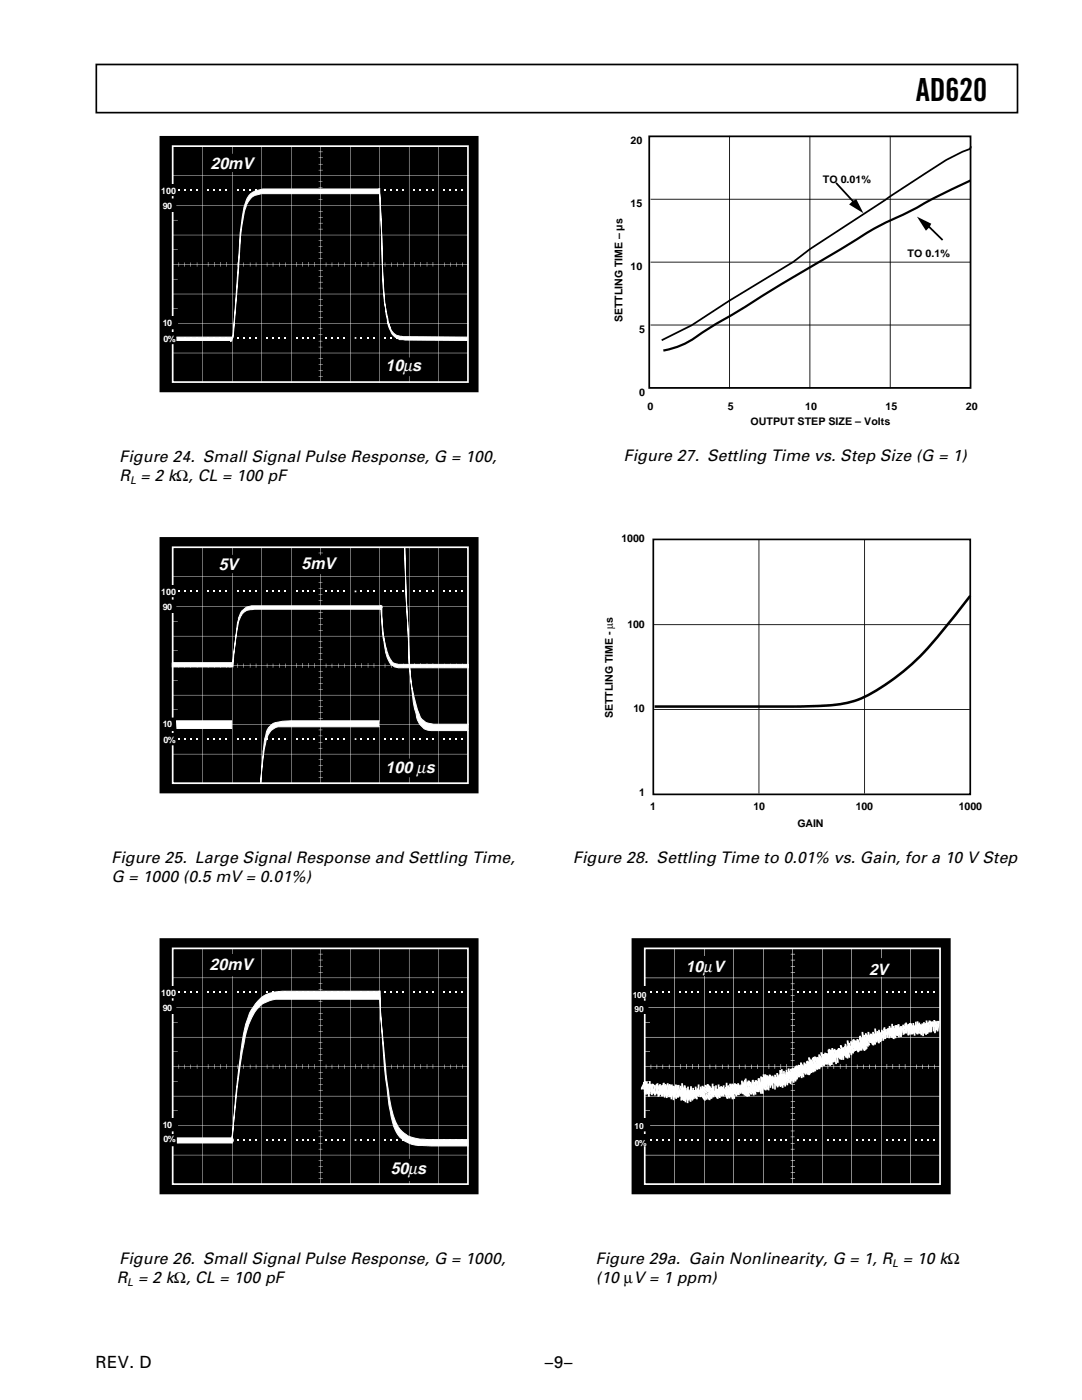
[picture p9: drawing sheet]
<svg xmlns="http://www.w3.org/2000/svg" width="216mm" height="279mm" viewBox="0 0 216 279" stroke-linecap="round" stroke-linejoin="round" font-family="sans-serif">
<defs><g id="words">
<text font-size="6.3" x="182.8" y="20.1">AD620</text>
<g font-size="3.4">
<text x="19" y="273">REV. D</text>
<text x="108.7" y="273.1">–9–</text>
</g>
<g font-size="3.3" fill="#fff">
<text x="42" y="33.7">20mV</text>
<text x="77" y="74.1">10µ</text>
<text x="82.2" y="74.1">s</text>
<text x="43.7" y="113.7">5V</text>
<text x="60.2" y="113.6">5mV</text>
<text x="77" y="154.2">100</text>
<text x="83.1" y="154.2">µ</text>
<text x="85" y="154.2">s</text>
<text x="41.8" y="193.5">20mV</text>
<text x="78" y="234.2">50µs</text>
</g>
<g font-size="3.2">
<text x="23.8" y="92.2">Figure 24. Small Signal Pulse Response, G = 100,</text>
<text x="124.5" y="92">Figure 27. Settling Time vs. Step Size (G = 1)</text>
<text x="23.8" y="96.1">R = 2 kΩ, CL = 100 pF</text>
<text x="22.2" y="172.2">Figure 25. Large Signal Response and Settling Time,</text>
<text x="114.3" y="172.2">Figure 28. Settling Time to 0.01% vs. Gain, for a 10 V Step</text>
<text x="22.2" y="176.1">G = 1000 (0.5 mV = 0.01%)</text>
<text x="23.3" y="256.1">R = 2 kΩ, CL = 100 pF</text>
<text x="23.8" y="252.3">Figure 26. Small Signal Pulse Response, G = 1000,</text>
<text x="118.9" y="252.3">Figure 29a. Gain Nonlinearity, G = 1, R = 10 kΩ</text>
<text x="118.9" y="256.1">(10 µV = 1 ppm)</text>
</g>
<g font-size="3.2" fill="#fff">
<text x="136.9" y="194">10µV</text>
<text x="173.4" y="194.5">2V</text>
</g>
<g font-size="2.2">
<text x="26" y="96.6">L</text>
<text x="25.4" y="256.7">L</text>
<text x="178" y="252.8">L</text>
</g>
<g font-size="2.1">
<text x="125.8" y="28.8">20</text>
<text x="125.8" y="41.3">15</text>
<text x="164.2" y="36.5">TO 0.01%</text>
<text x="125.8" y="53.9">10</text>
<text x="181.1" y="51.3">TO 0.1%</text>
<text x="124.2" y="64.3" transform="rotate(-90 124.2 64.3)">SETTLING TIME – µs</text>
<text x="127.6" y="66.4">5</text>
<text x="127.6" y="79">0</text>
<text x="129.2" y="81.8">0</text>
<text x="145.2" y="81.8">5</text>
<text x="160.7" y="81.8">10</text>
<text x="176.7" y="81.8">15</text>
<text x="192.7" y="81.8">20</text>
<text x="149.8" y="84.7">OUTPUT STEP SIZE – Volts</text>
<text x="124" y="108.2">1000</text>
<text x="125.2" y="125.3">100</text>
<text x="122.3" y="143.4" transform="rotate(-90 122.3 143.4)">SETTLING TIME - µs</text>
<text x="126.4" y="142.2">10</text>
<text x="127.6" y="159">1</text>
<text x="129.8" y="161.8">1</text>
<text x="150.3" y="161.8">10</text>
<text x="170.7" y="161.8">100</text>
<text x="191.3" y="161.8">1000</text>
<text x="159.1" y="165">GAIN</text>
</g>
<g font-size="1.8" fill="#fff">
<text x="32.2" y="38.7">100</text>
<text x="32.5" y="41.6">90</text>
<text x="32.5" y="65">10</text>
<text x="32.6" y="68.2">0%</text>
<text x="32.2" y="118.8">100</text>
<text x="32.5" y="121.7">90</text>
<text x="32.5" y="145">10</text>
<text x="32.6" y="148.3">0%</text>
<text x="32.2" y="198.8">100</text>
<text x="32.5" y="201.7">90</text>
<text x="32.5" y="225.1">10</text>
<text x="32.6" y="227.9">0%</text>
</g>
<g font-size="1.7" fill="#fff">
<text x="126.3" y="199.2">100</text>
<text x="126.6" y="202">90</text>
<text x="126.6" y="225.4">10</text>
<text x="126.7" y="228.6">0%</text>
</g>
</g></defs>
<path d="M19.2 12.9h183.8v9.6h-183.8zM32 27.3h63.3v50.8h-63.3z" fill="none" stroke="#000" stroke-width=".34"/>
<path d="M32 27.3h63.3v50.8h-63.3z" fill="#000"/>
<g fill="#fff">
<path d="M52.1 29.2l.1 47.1z"/>
<path d="M81.6 29.2l.1 47.1z"/>
<path d="M63.6 30.3l.8 .1z"/>
<path d="M63.6 31.5h.8z"/>
<path d="M63.6 32.7l.8 .1z"/>
<path d="M63.6 33.9l.8 .1z"/>
<path d="M63.6 36.2l.7 .1z"/>
<path d="M63.6 37.4l.7 .1z"/>
<path d="M63.6 38.6l.7 .1z"/>
<path d="M63.6 39.8h.7z"/>
<path d="M63.6 42.1l.8 .1z"/>
<path d="M63.6 43.3l.8 .1z"/>
<path d="M63.6 44.5l.8 .1z"/>
<path d="M63.6 45.7l.8 .1z"/>
<path d="M63.6 48l.7 .1z"/>
<path d="M63.6 49.2h.7z"/>
<path d="M63.6 50.3l.7 .1z"/>
<path d="M63.6 51.5l.7 .1z"/>
<path d="M63.6 53.9l.8 .1z"/>
<path d="M63.6 55.1l.8 .1z"/>
<path d="M63.6 56.3l.8 .1z"/>
<path d="M63.6 57.5h.8z"/>
<path d="M63.6 59.7l.8 .1z"/>
<path d="M63.6 60.9l.8 .1z"/>
<path d="M63.6 62.1l.8 .1z"/>
<path d="M63.6 63.3l.8 .1z"/>
<path d="M63.6 65.6l.7 .1z"/>
<path d="M63.6 66.8l.7 .1z"/>
<path d="M63.6 68l.7 .1z"/>
<path d="M63.6 69.2l.7 .1z"/>
<path d="M63.6 71.5l.8 .1z"/>
<path d="M63.6 72.7l.8 .1z"/>
<path d="M63.6 73.9l.8 .1z"/>
<path d="M63.6 75.1l.8 .1z"/>
<path d="M34.5 43.9l1 .1z"/>
<path d="M34.5 49.7l1 .1z"/>
<path d="M34.5 55.7l1 .1z"/>
<path d="M34.5 61.5l1 .1z"/>
<path d="M75.7 29.2l.1 47.1z"/>
<path d="M34.5 46.9l59 .1z"/>
<path d="M80.4 52.4l.1 .8z"/>
<path d="M79.2 52.4l.1 .8z"/>
<path d="M78.1 52.4v.8z"/>
<path d="M76.8 52.4l.1 .8z"/>
<path d="M74.6 52.3l.1 .9z"/>
<path d="M73.4 52.3l.1 .9z"/>
<path d="M72.1 52.3l.1 .9z"/>
<path d="M70.9 52.3l.1 .9z"/>
<path d="M68.7 52.4v.8z"/>
<path d="M67.5 52.4l.1 .8z"/>
<path d="M66.2 52.4l.1 .8z"/>
<path d="M65 52.4l.1 .8z"/>
<path d="M62.7 52.3l.1 .9z"/>
<path d="M61.5 52.3l.1 .9z"/>
<path d="M60.4 52.3v.9z"/>
<path d="M59.2 52.3l.1 .9z"/>
<path d="M56.9 52.4l.1 .8z"/>
<path d="M55.7 52.4l.1 .8z"/>
<path d="M54.4 52.4l.1 .8z"/>
<path d="M53.3 52.4v.8z"/>
<path d="M51 52.4l.1 .8z"/>
<path d="M49.9 52.4v.8z"/>
<path d="M48.6 52.4l.1 .8z"/>
<path d="M47.4 52.4l.1 .8z"/>
<path d="M45.1 52.3l.1 .9z"/>
<path d="M43.9 52.3l.1 .9z"/>
<path d="M42.8 52.3v.9z"/>
<path d="M41.5 52.3l.1 .9z"/>
<path d="M39.3 52.4l.1 .8z"/>
<path d="M38 52.4l.1 .8z"/>
<path d="M36.8 52.4l.1 .8z"/>
<path d="M35.6 52.4l.1 .8z"/>
<path d="M86.3 52.3l.1 .9z"/>
<path d="M85.2 52.3v.9z"/>
<path d="M83.9 52.3l.1 .9z"/>
<path d="M82.7 52.3l.1 .9z"/>
<path d="M92.2 52.4l.1 .8z"/>
<path d="M91 52.4l.1 .8z"/>
<path d="M89.8 52.4l.1 .8z"/>
<path d="M88.6 52.4l.1 .8z"/>
<path d="M34.5 52.7l59 .1z"/>
<path d="M34.5 58.6l59 .1z"/>
<path d="M34.5 40.9l59 .1z"/>
<path d="M34.5 35l59 .1z"/>
<path d="M34.5 70.4l59 .1z"/>
<path d="M34.5 64.5l59 .1z"/>
<path d="M80.3 67.3h.3v.3h-.3z"/>
<path d="M79.1 67.3h.3v.3h-.3z"/>
<path d="M77.9 67.3h.3v.3h-.3z"/>
<path d="M76.6 67.3h.4v.3h-.4z"/>
<path d="M74.4 67.3h.4v.3h-.4z"/>
<path d="M73.2 67.3h.4v.3h-.4z"/>
<path d="M72 67.3h.3v.3h-.3z"/>
<path d="M70.8 67.3h.3v.3h-.3z"/>
<path d="M68.5 67.3h.3v.3h-.3z"/>
<path d="M67.3 67.3h.3v.3h-.3z"/>
<path d="M66 67.3h.4v.3h-.4z"/>
<path d="M64.8 67.3h.4v.3h-.4z"/>
<path d="M62.6 67.3h.3v.3h-.3z"/>
<path d="M61.4 67.3h.3v.3h-.3z"/>
<path d="M60.2 67.3h.3v.3h-.3z"/>
<path d="M59 67.3h.3v.3h-.3z"/>
<path d="M56.7 67.3h.4v.3h-.4z"/>
<path d="M55.5 67.3h.4v.3h-.4z"/>
<path d="M54.3 67.3h.3v.3h-.3z"/>
<path d="M53.1 67.3h.3v.3h-.3z"/>
<path d="M50.9 67.3h.3v.3h-.3z"/>
<path d="M49.7 67.3h.3v.3h-.3z"/>
<path d="M48.4 67.3h.4v.3h-.4z"/>
<path d="M47.2 67.3h.4v.3h-.4z"/>
<path d="M45 67.3h.3v.3h-.3z"/>
<path d="M43.8 67.3h.3v.3h-.3z"/>
<path d="M42.6 67.3h.3v.3h-.3z"/>
<path d="M41.3 67.3h.4v.3h-.4z"/>
<path d="M39.1 67.3h.4v.3h-.4z"/>
<path d="M37.8 67.3h.4v.3h-.4z"/>
<path d="M36.7 67.3h.3v.3h-.3z"/>
<path d="M35.5 67.3h.3v.3h-.3z"/>
<path d="M86.2 67.3h.3v.3h-.3z"/>
<path d="M85 67.3h.3v.3h-.3z"/>
<path d="M83.7 67.3h.4v.3h-.4z"/>
<path d="M82.5 67.3h.4v.3h-.4z"/>
<path d="M92 67.3h.4v.3h-.4z"/>
<path d="M90.8 67.3h.4v.3h-.4z"/>
<path d="M89.6 67.3h.4v.3h-.4z"/>
<path d="M88.5 67.3h.3v.3h-.3z"/>
<path d="M58.1 29.2l.1 47.1z"/>
<path d="M63.9 29.2l.1 47.1z"/>
<path d="M69.8 29.2l.1 47.1z"/>
<path d="M80.3 37.8h.3v.3h-.3z"/>
<path d="M79.1 37.8h.3v.3h-.3z"/>
<path d="M77.9 37.8h.3v.3h-.3z"/>
<path d="M76.6 37.8h.4v.3h-.4z"/>
<path d="M74.4 37.8h.4v.3h-.4z"/>
<path d="M73.2 37.8h.4v.3h-.4z"/>
<path d="M72 37.8h.3v.3h-.3z"/>
<path d="M70.8 37.8h.3v.3h-.3z"/>
<path d="M68.5 37.8h.3v.3h-.3z"/>
<path d="M67.3 37.8h.3v.3h-.3z"/>
<path d="M66 37.8h.4v.3h-.4z"/>
<path d="M64.8 37.8h.4v.3h-.4z"/>
<path d="M62.6 37.8h.3v.3h-.3z"/>
<path d="M61.4 37.8h.3v.3h-.3z"/>
<path d="M60.2 37.8h.3v.3h-.3z"/>
<path d="M59 37.8h.3v.3h-.3z"/>
<path d="M56.7 37.8h.4v.3h-.4z"/>
<path d="M55.5 37.8h.4v.3h-.4z"/>
<path d="M54.3 37.8h.3v.3h-.3z"/>
<path d="M53.1 37.8h.3v.3h-.3z"/>
<path d="M50.9 37.8h.3v.3h-.3z"/>
<path d="M49.7 37.8h.3v.3h-.3z"/>
<path d="M48.4 37.8h.4v.3h-.4z"/>
<path d="M47.2 37.8h.4v.3h-.4z"/>
<path d="M45 37.8h.3v.3h-.3z"/>
<path d="M43.8 37.8h.3v.3h-.3z"/>
<path d="M42.6 37.8h.3v.3h-.3z"/>
<path d="M41.3 37.8h.4v.3h-.4z"/>
<path d="M39.1 37.8h.4v.3h-.4z"/>
<path d="M37.8 37.8h.4v.3h-.4z"/>
<path d="M36.7 37.8h.3v.3h-.3z"/>
<path d="M35.5 37.8h.3v.3h-.3z"/>
<path d="M86.2 37.8h.3v.3h-.3z"/>
<path d="M85 37.8h.3v.3h-.3z"/>
<path d="M83.7 37.8h.4v.3h-.4z"/>
<path d="M82.5 37.8h.4v.3h-.4z"/>
<path d="M92 37.8h.4v.3h-.4z"/>
<path d="M90.8 37.8h.4v.3h-.4z"/>
<path d="M89.6 37.8h.4v.3h-.4z"/>
<path d="M88.5 37.8h.3v.3h-.3z"/>
<path d="M87.4 29.2l.1 47.1z"/>
</g>
<path d="M34.5 29.2h58.9v47.1h-58.9z" fill="none" stroke="#fff" stroke-width=".34"/>
<path d="M46.3 29.2l.1 47.1z" fill="#fff"/>
<path d="M33.4 36.8h1.8v2.3h-1.8zM33.6 39.7h1.5v2.5h-1.5zM33.9 37.3h1.5v1.5h-1.5zM33.6 63.2h1.9v2.5h-1.9z" fill="#000"/>
<path d="M33.5 36.8h1.7v2.2h-1.7zM33.7 39.7h1.4v2.5h-1.4zM33.9 37.3h1.4v1.5h-1.4zM33.7 63.3h1.7v2.3h-1.7z" fill="none" stroke="#000" stroke-width=".2"/>
<path d="M40.4 29.2l.1 47.1z" fill="#fff"/>
<path d="M42.6 30.9h7.1v3.3h-7.1zM33.4 66.3h2v2.3h-2zM77.6 71.5h7.1v3.4h-7.1zM32 107.4h63.3v50.8h-63.3z" fill="#000"/>
<path d="M33.5 66.4h1.8v2.2h-1.8z" fill="none" stroke="#000" stroke-width=".2"/>
<g fill="#fff" stroke="#fff" stroke-width=".2">
<path d="M35.3 67.3h10.9v.7h-10.9z" fill-rule="evenodd"/>
<path d="M50 38.7a5.9 5.9 0 0 1 3.4-1h22.3v1h-23.6l-1.2 .3-.6 .3-1.1 1.6-.4 1.3-.5 2.9-1.7 21.8-.4 1.1-.1 .1-.2-.1 .6-.6 1.4-20.9 .4-3.2 .4-1.9 .5-1.6z" fill-rule="evenodd"/>
<path d="M75.5 37.7l.3-.1 .6 19.7 .3 2.9 .6 3.6a1.03 1.03 0 0 0 .4 1l.3 .9a2.23 2.23 0 0 0 2.1 1.4l13.2 .2v.7l-13.6-.2-1-.6-.6-.7-.7-2 .3 .5-.9-4.5-.4-6-.6-15.6z" fill-rule="evenodd"/>
</g>
<path d="M42.6 30.9h7.1v3.3h-7.1zM77.6 71.5h7.1v3.4h-7.1zM32 107.4h63.3v50.8h-63.3z" fill="none" stroke="#000" stroke-width=".34"/>
<g fill="#fff">
<path d="M52.1 109.2l.1 47.2z"/>
<path d="M81.6 109.2l.1 47.2z"/>
<path d="M63.6 110.3l.8 .1z"/>
<path d="M63.6 111.5l.8 .1z"/>
<path d="M63.6 112.8l.8 .1z"/>
<path d="M63.6 114h.8z"/>
<path d="M63.6 116.2l.7 .1z"/>
<path d="M63.6 117.4l.7 .1z"/>
<path d="M63.6 118.6l.7 .1z"/>
<path d="M63.6 119.8l.7 .1z"/>
<path d="M63.6 122.2l.8 .1z"/>
<path d="M63.6 123.4h.8z"/>
<path d="M63.6 124.5l.8 .1z"/>
<path d="M63.6 125.7l.8 .1z"/>
<path d="M63.6 128l.7 .1z"/>
<path d="M63.6 129.2l.7 .1z"/>
<path d="M63.6 130.4l.7 .1z"/>
<path d="M63.6 131.6l.7 .1z"/>
<path d="M63.6 133.9l.8 .1z"/>
<path d="M63.6 135.1l.8 .1z"/>
<path d="M63.6 136.3l.8 .1z"/>
<path d="M63.6 137.5l.8 .1z"/>
<path d="M63.6 139.8l.8 .1z"/>
<path d="M63.6 141l.8 .1z"/>
<path d="M63.6 142.2h.8z"/>
<path d="M63.6 143.3l.8 .1z"/>
<path d="M63.6 145.6l.7 .1z"/>
<path d="M63.6 146.8l.7 .1z"/>
<path d="M63.6 148.1l.7 .1z"/>
<path d="M63.6 149.3l.7 .1z"/>
<path d="M63.6 151.6h.8z"/>
<path d="M63.6 152.7l.8 .1z"/>
<path d="M63.6 153.9l.8 .1z"/>
<path d="M63.6 155.1l.8 .1z"/>
<path d="M34.5 124h1z"/>
<path d="M34.5 129.8l1 .1z"/>
<path d="M34.5 135.7l1 .1z"/>
<path d="M34.5 141.6l1 .1z"/>
<path d="M75.7 109.2l.1 47.2z"/>
<path d="M34.5 126.9l59 .1z"/>
<path d="M80.4 132.4l.1 .9z"/>
<path d="M79.2 132.4l.1 .9z"/>
<path d="M78.1 132.4v.9z"/>
<path d="M76.8 132.4l.1 .9z"/>
<path d="M74.6 132.3l.1 1z"/>
<path d="M73.4 132.3l.1 1z"/>
<path d="M72.1 132.3l.1 1z"/>
<path d="M70.9 132.3l.1 1z"/>
<path d="M68.7 132.4v.9z"/>
<path d="M67.5 132.4l.1 .9z"/>
<path d="M66.2 132.4l.1 .9z"/>
<path d="M65 132.4l.1 .9z"/>
<path d="M62.7 132.3l.1 1z"/>
<path d="M61.5 132.3l.1 1z"/>
<path d="M60.4 132.3v1z"/>
<path d="M59.2 132.3l.1 1z"/>
<path d="M56.9 132.4l.1 .9z"/>
<path d="M55.7 132.4l.1 .9z"/>
<path d="M54.4 132.4l.1 .9z"/>
<path d="M53.3 132.4v.9z"/>
<path d="M51 132.4l.1 .9z"/>
<path d="M49.9 132.4v.9z"/>
<path d="M48.6 132.4l.1 .9z"/>
<path d="M47.4 132.4l.1 .9z"/>
<path d="M45.1 132.3l.1 1z"/>
<path d="M43.9 132.3l.1 1z"/>
<path d="M42.8 132.3v1z"/>
<path d="M41.5 132.3l.1 1z"/>
<path d="M39.3 132.4l.1 .9z"/>
<path d="M38 132.4l.1 .9z"/>
<path d="M36.8 132.4l.1 .9z"/>
<path d="M35.6 132.4l.1 .9z"/>
<path d="M86.3 132.3l.1 1z"/>
<path d="M85.2 132.3v1z"/>
<path d="M83.9 132.3l.1 1z"/>
<path d="M82.7 132.3l.1 1z"/>
<path d="M92.2 132.4l.1 .9z"/>
<path d="M91 132.4l.1 .9z"/>
<path d="M89.8 132.4l.1 .9z"/>
<path d="M88.6 132.4l.1 .9z"/>
<path d="M34.5 132.8h59z"/>
<path d="M34.5 138.7l59 .1z"/>
<path d="M34.5 121l59 .1z"/>
<path d="M34.5 115.1h59z"/>
<path d="M34.5 150.5h59z"/>
<path d="M34.5 144.5l59 .1z"/>
<path d="M80.3 147.3h.3v.4h-.3z"/>
<path d="M79.1 147.3h.3v.4h-.3z"/>
<path d="M77.9 147.3h.3v.4h-.3z"/>
<path d="M76.6 147.3h.4v.4h-.4z"/>
<path d="M74.4 147.3h.4v.4h-.4z"/>
<path d="M73.2 147.3h.4v.4h-.4z"/>
<path d="M72 147.3h.3v.4h-.3z"/>
<path d="M70.8 147.3h.3v.4h-.3z"/>
<path d="M68.5 147.3h.3v.4h-.3z"/>
<path d="M67.3 147.3h.3v.4h-.3z"/>
<path d="M66 147.3h.4v.4h-.4z"/>
<path d="M64.8 147.3h.4v.4h-.4z"/>
<path d="M62.6 147.3h.3v.4h-.3z"/>
<path d="M61.4 147.3h.3v.4h-.3z"/>
<path d="M60.2 147.3h.3v.4h-.3z"/>
<path d="M59 147.3h.3v.4h-.3z"/>
<path d="M56.7 147.3h.4v.4h-.4z"/>
<path d="M55.5 147.3h.4v.4h-.4z"/>
<path d="M54.3 147.3h.3v.4h-.3z"/>
<path d="M53.1 147.3h.3v.4h-.3z"/>
<path d="M50.9 147.3h.3v.4h-.3z"/>
<path d="M49.7 147.3h.3v.4h-.3z"/>
<path d="M48.4 147.3h.4v.4h-.4z"/>
<path d="M47.2 147.3h.4v.4h-.4z"/>
<path d="M45 147.3h.3v.4h-.3z"/>
<path d="M43.8 147.3h.3v.4h-.3z"/>
<path d="M42.6 147.3h.3v.4h-.3z"/>
<path d="M41.3 147.3h.4v.4h-.4z"/>
<path d="M39.1 147.3h.4v.4h-.4z"/>
<path d="M37.8 147.3h.4v.4h-.4z"/>
<path d="M36.7 147.3h.3v.4h-.3z"/>
<path d="M35.5 147.3h.3v.4h-.3z"/>
<path d="M86.2 147.3h.3v.4h-.3z"/>
<path d="M85 147.3h.3v.4h-.3z"/>
<path d="M83.7 147.3h.4v.4h-.4z"/>
<path d="M82.5 147.3h.4v.4h-.4z"/>
<path d="M92 147.3h.4v.4h-.4z"/>
<path d="M90.8 147.3h.4v.4h-.4z"/>
<path d="M89.6 147.3h.4v.4h-.4z"/>
<path d="M88.5 147.3h.3v.4h-.3z"/>
<path d="M58.1 109.2l.1 47.2z"/>
<path d="M63.9 109.2l.1 47.2z"/>
<path d="M69.8 109.2l.1 47.2z"/>
<path d="M80.3 117.9h.3v.3h-.3z"/>
<path d="M79.1 117.9h.3v.3h-.3z"/>
<path d="M77.9 117.9h.3v.3h-.3z"/>
<path d="M76.6 117.9h.4v.3h-.4z"/>
<path d="M74.4 117.9h.4v.3h-.4z"/>
<path d="M73.2 117.9h.4v.3h-.4z"/>
<path d="M72 117.9h.3v.3h-.3z"/>
<path d="M70.8 117.9h.3v.3h-.3z"/>
<path d="M68.5 117.9h.3v.3h-.3z"/>
<path d="M67.3 117.9h.3v.3h-.3z"/>
<path d="M66 117.9h.4v.3h-.4z"/>
<path d="M64.8 117.9h.4v.3h-.4z"/>
<path d="M62.6 117.9h.3v.3h-.3z"/>
<path d="M61.4 117.9h.3v.3h-.3z"/>
<path d="M60.2 117.9h.3v.3h-.3z"/>
<path d="M59 117.9h.3v.3h-.3z"/>
<path d="M56.7 117.9h.4v.3h-.4z"/>
<path d="M55.5 117.9h.4v.3h-.4z"/>
<path d="M54.3 117.9h.3v.3h-.3z"/>
<path d="M53.1 117.9h.3v.3h-.3z"/>
<path d="M50.9 117.9h.3v.3h-.3z"/>
<path d="M49.7 117.9h.3v.3h-.3z"/>
<path d="M48.4 117.9h.4v.3h-.4z"/>
<path d="M47.2 117.9h.4v.3h-.4z"/>
<path d="M45 117.9h.3v.3h-.3z"/>
<path d="M43.8 117.9h.3v.3h-.3z"/>
<path d="M42.6 117.9h.3v.3h-.3z"/>
<path d="M41.3 117.9h.4v.3h-.4z"/>
<path d="M39.1 117.9h.4v.3h-.4z"/>
<path d="M37.8 117.9h.4v.3h-.4z"/>
<path d="M36.7 117.9h.3v.3h-.3z"/>
<path d="M35.5 117.9h.3v.3h-.3z"/>
<path d="M86.2 117.9h.3v.3h-.3z"/>
<path d="M85 117.9h.3v.3h-.3z"/>
<path d="M83.7 117.9h.4v.3h-.4z"/>
<path d="M82.5 117.9h.4v.3h-.4z"/>
<path d="M92 117.9h.4v.3h-.4z"/>
<path d="M90.8 117.9h.4v.3h-.4z"/>
<path d="M89.6 117.9h.4v.3h-.4z"/>
<path d="M88.5 117.9h.3v.3h-.3z"/>
<path d="M87.4 109.2l.1 47.2z"/>
</g>
<path d="M34.5 109.2h58.9v47.1h-58.9z" fill="none" stroke="#fff" stroke-width=".34"/>
<path d="M46.3 109.2l.1 47.2z" fill="#fff"/>
<path d="M33.4 116.8h1.8v2.3h-1.8zM33.6 119.7h1.5v2.6h-1.5zM33.9 117.3h1.5v1.6h-1.5zM33.6 143.3h1.9v2.4h-1.9z" fill="#000"/>
<path d="M33.5 116.9h1.7v2.2h-1.7zM33.7 119.8h1.4v2.4h-1.4zM33.9 117.4h1.4v1.4h-1.4zM33.7 143.3h1.7v2.4h-1.7z" fill="none" stroke="#000" stroke-width=".2"/>
<path d="M40.4 109.2l.1 47.2z" fill="#fff"/>
<path d="M42.6 110.9h7.1v3.3h-7.1zM61.2 110.9h5.3v3.6h-5.3zM33.4 146.4h2v2.3h-2zM77.6 151.6h7.1v3.4h-7.1zM32 187.4h63.3v50.8h-63.3z" fill="#000"/>
<path d="M61.2 110.9h5.3v3.6h-5.3zM33.5 146.4h1.8v2.2h-1.8z" fill="none" stroke="#000" stroke-width=".2"/>
<path d="M42.6 110.9h7.1v3.3h-7.1zM77.6 151.6h7.1v3.4h-7.1zM32 187.4h63.3v50.8h-63.3z" fill="none" stroke="#000" stroke-width=".34"/>
<g fill="#fff" stroke="#fff" stroke-width=".2">
<path d="M53.9 144.9a3.8 3.8 0 0 1 2.8-1h19v1.1h-20.2l-.6 .2-.9 .7-.5 .8-.4 1.1-.6 3.5-.5 5 .5-6.3 .6-3.5a2.48 2.48 0 0 1 .8-1.6z" fill-rule="evenodd"/>
<path d="M35.2 143.9h11v1.5h-10.9z" fill-rule="evenodd"/>
<path d="M80.8 109.3l.2 9.6 .5 8.8 .1 4.5 .6 5 1.1 4.5a3.4 3.4 0 0 0 4.1 2.8h6.1l-.1 1.3h-6.2a3.3 3.3 0 0 1-2.9-.7 4.2 4.2 0 0 1-1.3-2.8l-.5-2.3-.8-7.3z" fill-rule="evenodd"/>
<path d="M34.5 132.3h11.7v.8h-11.8z" fill-rule="evenodd"/>
<path d="M48.3 121.9l.3-.2a2.86 2.86 0 0 1 2.3-.8h24.8v.7h-24.9l-1.6 .2-.9 .8-.6 1.3-.6 3.3-.6 5.9h-.6l.4-.3 1.3-9.4z" fill-rule="evenodd"/>
<path d="M75.9 120.8l.3 .1 .1 .3v3.4l.4 3.2 .5 2.2 .8 1.7a2.14 2.14 0 0 0 2.3 .9h13.2v.7h-13.7a2.58 2.58 0 0 1-2.6-2.2l-.8-3.8-.4-5.8-.1 .1-.1-.3z" fill-rule="evenodd"/>
</g>
<g fill="#fff">
<path d="M52.1 189.3l.1 47.1z"/>
<path d="M81.6 189.3l.1 47.1z"/>
<path d="M63.6 190.4l.8 .1z"/>
<path d="M63.6 191.6h.8z"/>
<path d="M63.6 192.8l.8 .1z"/>
<path d="M63.6 194l.8 .1z"/>
<path d="M63.6 196.3l.7 .1z"/>
<path d="M63.6 197.5l.7 .1z"/>
<path d="M63.6 198.7h.7z"/>
<path d="M63.6 199.8l.7 .1z"/>
<path d="M63.6 202.2l.8 .1z"/>
<path d="M63.6 203.4l.8 .1z"/>
<path d="M63.6 204.6l.8 .1z"/>
<path d="M63.6 205.8l.8 .1z"/>
<path d="M63.6 208.1h.7z"/>
<path d="M63.6 209.2l.7 .1z"/>
<path d="M63.6 210.4l.7 .1z"/>
<path d="M63.6 211.6l.7 .1z"/>
<path d="M63.6 214l.8 .1z"/>
<path d="M63.6 215.2h.8z"/>
<path d="M63.6 216.3l.8 .1z"/>
<path d="M63.6 217.5l.8 .1z"/>
<path d="M63.6 219.8l.8 .1z"/>
<path d="M63.6 221l.8 .1z"/>
<path d="M63.6 222.2l.8 .1z"/>
<path d="M63.6 223.4l.8 .1z"/>
<path d="M63.6 225.7h.7z"/>
<path d="M63.6 226.8l.7 .1z"/>
<path d="M63.6 228.1l.7 .1z"/>
<path d="M63.6 229.3l.7 .1z"/>
<path d="M63.6 231.6l.8 .1z"/>
<path d="M63.6 232.8h.8z"/>
<path d="M63.6 233.9l.8 .1z"/>
<path d="M63.6 235.1l.8 .1z"/>
<path d="M34.5 204l1 .1z"/>
<path d="M34.5 209.8l1 .1z"/>
<path d="M34.5 215.8h1z"/>
<path d="M34.5 221.6l1 .1z"/>
<path d="M75.7 189.3l.1 47.1z"/>
<path d="M34.5 207h59z"/>
<path d="M80.4 212.5l.1 .8z"/>
<path d="M79.2 212.5l.1 .8z"/>
<path d="M78.1 212.5v.8z"/>
<path d="M76.8 212.5l.1 .8z"/>
<path d="M74.6 212.4l.1 .9z"/>
<path d="M73.4 212.4l.1 .9z"/>
<path d="M72.1 212.4l.1 .9z"/>
<path d="M70.9 212.4l.1 .9z"/>
<path d="M68.7 212.5v.8z"/>
<path d="M67.5 212.5l.1 .8z"/>
<path d="M66.2 212.5l.1 .8z"/>
<path d="M65 212.5l.1 .8z"/>
<path d="M62.7 212.4l.1 .9z"/>
<path d="M61.5 212.4l.1 .9z"/>
<path d="M60.4 212.4v.9z"/>
<path d="M59.2 212.4l.1 .9z"/>
<path d="M56.9 212.5l.1 .8z"/>
<path d="M55.7 212.5l.1 .8z"/>
<path d="M54.4 212.5l.1 .8z"/>
<path d="M53.3 212.5v.8z"/>
<path d="M51 212.5l.1 .8z"/>
<path d="M49.9 212.5v.8z"/>
<path d="M48.6 212.5l.1 .8z"/>
<path d="M47.4 212.5l.1 .8z"/>
<path d="M45.1 212.4l.1 .9z"/>
<path d="M43.9 212.4l.1 .9z"/>
<path d="M42.8 212.4v.9z"/>
<path d="M41.5 212.4l.1 .9z"/>
<path d="M39.3 212.5l.1 .8z"/>
<path d="M38 212.5l.1 .8z"/>
<path d="M36.8 212.5l.1 .8z"/>
<path d="M35.6 212.5l.1 .8z"/>
<path d="M86.3 212.4l.1 .9z"/>
<path d="M85.2 212.4v.9z"/>
<path d="M83.9 212.4l.1 .9z"/>
<path d="M82.7 212.4l.1 .9z"/>
<path d="M92.2 212.5l.1 .8z"/>
<path d="M91 212.5l.1 .8z"/>
<path d="M89.8 212.5l.1 .8z"/>
<path d="M88.6 212.5l.1 .8z"/>
<path d="M34.5 212.8l59 .1z"/>
<path d="M34.5 218.7l59 .1z"/>
<path d="M34.5 201l59 .1z"/>
<path d="M34.5 195.1l59 .1z"/>
<path d="M34.5 230.5l59 .1z"/>
<path d="M34.5 224.6h59z"/>
<path d="M80.3 227.3h.3v.4h-.3z"/>
<path d="M79.1 227.3h.3v.4h-.3z"/>
<path d="M77.9 227.3h.3v.4h-.3z"/>
<path d="M76.6 227.3h.4v.4h-.4z"/>
<path d="M74.4 227.3h.4v.4h-.4z"/>
<path d="M73.2 227.3h.4v.4h-.4z"/>
<path d="M72 227.3h.3v.4h-.3z"/>
<path d="M70.8 227.3h.3v.4h-.3z"/>
<path d="M68.5 227.3h.3v.4h-.3z"/>
<path d="M67.3 227.3h.3v.4h-.3z"/>
<path d="M66 227.3h.4v.4h-.4z"/>
<path d="M64.8 227.3h.4v.4h-.4z"/>
<path d="M62.6 227.3h.3v.4h-.3z"/>
<path d="M61.4 227.3h.3v.4h-.3z"/>
<path d="M60.2 227.3h.3v.4h-.3z"/>
<path d="M59 227.3h.3v.4h-.3z"/>
<path d="M56.7 227.3h.4v.4h-.4z"/>
<path d="M55.5 227.3h.4v.4h-.4z"/>
<path d="M54.3 227.3h.3v.4h-.3z"/>
<path d="M53.1 227.3h.3v.4h-.3z"/>
<path d="M50.9 227.3h.3v.4h-.3z"/>
<path d="M49.7 227.3h.3v.4h-.3z"/>
<path d="M48.4 227.3h.4v.4h-.4z"/>
<path d="M47.2 227.3h.4v.4h-.4z"/>
<path d="M45 227.3h.3v.4h-.3z"/>
<path d="M43.8 227.3h.3v.4h-.3z"/>
<path d="M42.6 227.3h.3v.4h-.3z"/>
<path d="M41.3 227.3h.4v.4h-.4z"/>
<path d="M39.1 227.3h.4v.4h-.4z"/>
<path d="M37.8 227.3h.4v.4h-.4z"/>
<path d="M36.7 227.3h.3v.4h-.3z"/>
<path d="M35.5 227.3h.3v.4h-.3z"/>
<path d="M86.2 227.3h.3v.4h-.3z"/>
<path d="M85 227.3h.3v.4h-.3z"/>
<path d="M83.7 227.3h.4v.4h-.4z"/>
<path d="M82.5 227.3h.4v.4h-.4z"/>
<path d="M92 227.3h.4v.4h-.4z"/>
<path d="M90.8 227.3h.4v.4h-.4z"/>
<path d="M89.6 227.3h.4v.4h-.4z"/>
<path d="M88.5 227.3h.3v.4h-.3z"/>
<path d="M58.1 189.3l.1 47.1z"/>
<path d="M63.9 189.3l.1 47.1z"/>
<path d="M69.8 189.3l.1 47.1z"/>
<path d="M80.3 197.9h.3v.3h-.3z"/>
<path d="M79.1 197.9h.3v.3h-.3z"/>
<path d="M77.9 197.9h.3v.3h-.3z"/>
<path d="M76.6 197.9h.4v.3h-.4z"/>
<path d="M74.4 197.9h.4v.3h-.4z"/>
<path d="M73.2 197.9h.4v.3h-.4z"/>
<path d="M72 197.9h.3v.3h-.3z"/>
<path d="M70.8 197.9h.3v.3h-.3z"/>
<path d="M68.5 197.9h.3v.3h-.3z"/>
<path d="M67.3 197.9h.3v.3h-.3z"/>
<path d="M66 197.9h.4v.3h-.4z"/>
<path d="M64.8 197.9h.4v.3h-.4z"/>
<path d="M62.6 197.9h.3v.3h-.3z"/>
<path d="M61.4 197.9h.3v.3h-.3z"/>
<path d="M60.2 197.9h.3v.3h-.3z"/>
<path d="M59 197.9h.3v.3h-.3z"/>
<path d="M56.7 197.9h.4v.3h-.4z"/>
<path d="M55.5 197.9h.4v.3h-.4z"/>
<path d="M54.3 197.9h.3v.3h-.3z"/>
<path d="M53.1 197.9h.3v.3h-.3z"/>
<path d="M50.9 197.9h.3v.3h-.3z"/>
<path d="M49.7 197.9h.3v.3h-.3z"/>
<path d="M48.4 197.9h.4v.3h-.4z"/>
<path d="M47.2 197.9h.4v.3h-.4z"/>
<path d="M45 197.9h.3v.3h-.3z"/>
<path d="M43.8 197.9h.3v.3h-.3z"/>
<path d="M42.6 197.9h.3v.3h-.3z"/>
<path d="M41.3 197.9h.4v.3h-.4z"/>
<path d="M39.1 197.9h.4v.3h-.4z"/>
<path d="M37.8 197.9h.4v.3h-.4z"/>
<path d="M36.7 197.9h.3v.3h-.3z"/>
<path d="M35.5 197.9h.3v.3h-.3z"/>
<path d="M86.2 197.9h.3v.3h-.3z"/>
<path d="M85 197.9h.3v.3h-.3z"/>
<path d="M83.7 197.9h.4v.3h-.4z"/>
<path d="M82.5 197.9h.4v.3h-.4z"/>
<path d="M92 197.9h.4v.3h-.4z"/>
<path d="M90.8 197.9h.4v.3h-.4z"/>
<path d="M89.6 197.9h.4v.3h-.4z"/>
<path d="M88.5 197.9h.3v.3h-.3z"/>
<path d="M87.4 189.3l.1 47.1z"/>
</g>
<path d="M34.5 189.3h58.9v47h-58.9z" fill="none" stroke="#fff" stroke-width=".34"/>
<path d="M46.3 189.3l.1 47.1z" fill="#fff"/>
<path d="M33.4 196.9h1.8v2.3h-1.8zM33.6 199.8h1.5v2.5h-1.5zM33.9 197.4h1.5v1.5h-1.5zM33.6 223.3h1.9v2.4h-1.9z" fill="#000"/>
<path d="M33.5 196.9h1.7v2.2h-1.7zM33.7 199.8h1.4v2.5h-1.4zM33.9 197.4h1.4v1.5h-1.4zM33.7 223.3h1.7v2.4h-1.7z" fill="none" stroke="#000" stroke-width=".2"/>
<path d="M40.4 189.3l.1 47.1z" fill="#fff"/>
<g fill="#000">
<path d="M169.4 40.8l.8-.7 .7-.3 1.4 2.8zM183 43.2l2.8 1.4-.3 .7-.7 .7zM151.4 107.7h.1v50.7h-.1zM172.4 107.7h.2v50.7h-.2zM130.4 124.6h63.1v.2h-63.1zM130.4 141.5h63.1v.2h-63.1zM44.4 190.5h4.1v4.3h-4.1zM126.2 187.4h63.3v50.8h-63.3zM33.4 226.4h2v2.3h-2zM79.8 231.3h4.1v4.3h-4.1z"/>
<path d="M129.9 39.7h63.8v.2h-63.8zM193.7 39.7v.2zM129.8 39.7l.1 .2z"/>
<path d="M166.8 36.7l.3-.2 3.2 3.5-.3 .2zM170 40.2l.3-.2 .1 .1-.3 .3zM166.7 36.6l.3-.2 .1 .1-.3 .2z"/>
<path d="M129.9 52.2h63.8v.2h-63.8zM193.7 52.2v.2zM129.8 52.2l.1 .2z"/>
<path d="M185.3 45.5l.3-.3 2.5 2.5-.3 .2zM185.2 45.3l.3-.2 .1 .1-.3 .3zM187.8 47.9l.3-.2 .1 .1-.2 .2z"/>
<path d="M129.9 64.8h63.8v.2h-63.8zM193.7 64.8v.2zM129.8 64.8l.1 .2z"/>
<path d="M145.5 27.2h.2v50.2h-.2zM145.5 27.1l.2 .1zM145.5 77.4l.2 .1z"/>
<path d="M161.5 27.2h.2v50.2h-.2zM161.5 27.1l.2 .1zM161.5 77.4l.2 .1z"/>
<path d="M177.5 27.2h.2v50.2h-.2zM177.5 27.1l.2 .1zM177.5 77.4l.2 .1z"/>
</g>
<path d="M44.5 190.5h4v4.2h-4zM33.5 226.5h1.8v2.2h-1.8zM79.9 231.4h4v4.2h-4z" fill="none" stroke="#000" stroke-width=".2"/>
<g fill="#fff" stroke="#fff" stroke-width=".2">
<path d="M35.4 227.1h10.9v1h-10.9z" fill-rule="evenodd"/>
<path d="M51.4 199.8l.3-.3a5.1 5.1 0 0 1 3.4-1.6l1.3-.1h19.2l.1 1.6h-19.2a5.8 5.8 0 0 0-6.4 4l-.5 1.1-.7 2.4-1 5.7-.6 4.4-.9 9.6-.3 1.3 .2 .1a.82 .82 0 0 0 0-1.2l.8-8.4 .9-8.1 .5-3.5 .7-3a9.3 9.3 0 0 1 2.2-4z" fill-rule="evenodd"/>
<path d="M75.7 197.8h.2a136.8 136.8 0 0 0 .9 14.1l.8 6.9 1 4.1a6 6 0 0 0 6.3 4.5h8.5v1.3l-9-.1a5.7 5.7 0 0 1-6.2-5.2l-.6-2.7-.9-7.8z" fill-rule="evenodd"/>
</g>
<path d="M193.5 36.1l-6.1 2.9a129.5 129.5 0 0 1-12.2 6.2l-34.4 20.7a19.1 19.1 0 0 1-8.2 4" fill="none" stroke="#000" stroke-width=".44"/>
<path d="M129.5 27.2h64.2v50.2h-64.2zM193.7 29.4l-.1 .3-1.6 .6-3.2 1.6-4.1 2.7-23.1 15.1-3.3 2.6-12.8 7.7-7.5 4.9-5.8 2.9" fill="none" stroke="#000" stroke-width=".35"/>
<path d="M193.6 118.9a96.9 96.9 0 0 1-12.5 14.4 33.5 33.5 0 0 1-11.3 6.8 59.2 59.2 0 0 1-12.6 .9h-26.6" fill="none" stroke="#000" stroke-width=".51"/>
<path d="M130.4 107.7h63.2v50.8h-63.2zM126.2 187.4h63.3v50.8h-63.3z" fill="none" stroke="#000" stroke-width=".34"/>
<g fill="#fff">
<path d="M146.3 189.3h.2v47.1h-.2z"/>
<path d="M175.8 189.3h.1v47.1h-.1z"/>
<path d="M157.8 190.4h.8v.1h-.8z"/>
<path d="M157.8 191.6h.8v.1h-.8z"/>
<path d="M157.8 192.8h.8v.1h-.8z"/>
<path d="M157.8 194h.8v.1h-.8z"/>
<path d="M157.8 196.3h.8v.1h-.8z"/>
<path d="M157.8 197.5h.8v.1h-.8z"/>
<path d="M157.8 198.7h.8v.1h-.8z"/>
<path d="M157.8 199.8h.8v.2h-.8z"/>
<path d="M157.8 202.2h.8v.1h-.8z"/>
<path d="M157.8 203.4h.8v.1h-.8z"/>
<path d="M157.8 204.6h.8v.1h-.8z"/>
<path d="M157.8 205.8h.8v.1h-.8z"/>
<path d="M157.8 208.1h.8v.1h-.8z"/>
<path d="M157.8 209.2h.8v.1h-.8z"/>
<path d="M157.8 210.4h.8v.1h-.8z"/>
<path d="M157.8 211.6h.8v.1h-.8z"/>
<path d="M157.8 214h.8v.1h-.8z"/>
<path d="M157.8 215.2h.8v.1h-.8z"/>
<path d="M157.8 216.3h.8v.2h-.8z"/>
<path d="M157.8 217.5h.8v.1h-.8z"/>
<path d="M157.8 219.8h.8v.1h-.8z"/>
<path d="M157.8 221h.8v.1h-.8z"/>
<path d="M157.8 222.2h.8v.1h-.8z"/>
<path d="M157.8 223.4h.8v.1h-.8z"/>
<path d="M157.8 225.7h.8v.1h-.8z"/>
<path d="M157.8 226.8h.8v.1h-.8z"/>
<path d="M157.8 228.1h.8v.1h-.8z"/>
<path d="M157.8 229.3h.8v.1h-.8z"/>
<path d="M157.8 231.6h.8v.1h-.8z"/>
<path d="M157.8 232.8h.8v.1h-.8z"/>
<path d="M157.8 233.9h.8v.2h-.8z"/>
<path d="M157.8 235.1h.8v.1h-.8z"/>
<path d="M128.7 204h1v.1h-1z"/>
<path d="M128.7 209.8h1v.1h-1z"/>
<path d="M128.7 215.8h1v.1h-1z"/>
<path d="M128.7 221.6h1v.1h-1z"/>
<path d="M169.9 189.3h.1v47.1h-.1z"/>
<path d="M128.7 207h59v.1h-59z"/>
<path d="M174.6 212.5h.1v.8h-.1z"/>
<path d="M173.4 212.5h.1v.8h-.1z"/>
<path d="M172.3 212.5h.1v.8h-.1z"/>
<path d="M171 212.5h.1v.8h-.1z"/>
<path d="M168.8 212.4h.1v.9h-.1z"/>
<path d="M167.6 212.4h.1v.9h-.1z"/>
<path d="M166.3 212.4h.1v.9h-.1z"/>
<path d="M165.1 212.4h.1v.9h-.1z"/>
<path d="M162.9 212.5h.1v.8h-.1z"/>
<path d="M161.7 212.5h.1v.8h-.1z"/>
<path d="M160.4 212.5h.1v.8h-.1z"/>
<path d="M159.2 212.5h.1v.8h-.1z"/>
<path d="M156.9 212.4h.1v.9h-.1z"/>
<path d="M155.7 212.4h.1v.9h-.1z"/>
<path d="M154.6 212.4h.1v.9h-.1z"/>
<path d="M153.4 212.4h.1v.9h-.1z"/>
<path d="M151.1 212.5h.1v.8h-.1z"/>
<path d="M149.9 212.5h.1v.8h-.1z"/>
<path d="M148.6 212.5h.1v.8h-.1z"/>
<path d="M147.4 212.5h.2v.8h-.2z"/>
<path d="M145.2 212.5h.2v.8h-.2z"/>
<path d="M144.1 212.5h.1v.8h-.1z"/>
<path d="M142.8 212.5h.1v.8h-.1z"/>
<path d="M141.6 212.5h.1v.8h-.1z"/>
<path d="M139.3 212.4h.1v.9h-.1z"/>
<path d="M138.1 212.4h.1v.9h-.1z"/>
<path d="M136.9 212.4h.2v.9h-.2z"/>
<path d="M135.7 212.4h.1v.9h-.1z"/>
<path d="M133.5 212.5h.1v.8h-.1z"/>
<path d="M132.2 212.5h.1v.8h-.1z"/>
<path d="M131 212.5h.1v.8h-.1z"/>
<path d="M129.8 212.5h.1v.8h-.1z"/>
<path d="M180.6 212.4h.1v.9h-.1z"/>
<path d="M179.4 212.4h.1v.9h-.1z"/>
<path d="M178.1 212.4h.1v.9h-.1z"/>
<path d="M176.9 212.4h.1v.9h-.1z"/>
<path d="M186.4 212.5h.1v.8h-.1z"/>
<path d="M185.2 212.5h.1v.8h-.1z"/>
<path d="M184 212.5h.1v.8h-.1z"/>
<path d="M182.8 212.5h.1v.8h-.1z"/>
<path d="M128.7 212.8h59v.1h-59z"/>
<path d="M128.7 218.7h59v.1h-59z"/>
<path d="M128.7 201h59v.1h-59z"/>
<path d="M128.7 195.1h59v.1h-59z"/>
<path d="M128.7 230.5h59v.1h-59z"/>
<path d="M128.7 224.6h59v.1h-59z"/>
<path d="M174.5 227.3h.3v.4h-.3z"/>
<path d="M173.3 227.3h.3v.4h-.3z"/>
<path d="M172.1 227.3h.3v.4h-.3z"/>
<path d="M170.8 227.3h.4v.4h-.4z"/>
<path d="M168.6 227.3h.4v.4h-.4z"/>
<path d="M167.4 227.3h.4v.4h-.4z"/>
<path d="M166.2 227.3h.3v.4h-.3z"/>
<path d="M165 227.3h.3v.4h-.3z"/>
<path d="M162.7 227.3h.3v.4h-.3z"/>
<path d="M161.5 227.3h.3v.4h-.3z"/>
<path d="M160.2 227.3h.4v.4h-.4z"/>
<path d="M159 227.3h.4v.4h-.4z"/>
<path d="M156.8 227.3h.3v.4h-.3z"/>
<path d="M155.6 227.3h.3v.4h-.3z"/>
<path d="M154.4 227.3h.3v.4h-.3z"/>
<path d="M153.2 227.3h.3v.4h-.3z"/>
<path d="M150.9 227.3h.4v.4h-.4z"/>
<path d="M149.7 227.3h.4v.4h-.4z"/>
<path d="M148.5 227.3h.3v.4h-.3z"/>
<path d="M147.3 227.3h.3v.4h-.3z"/>
<path d="M145.1 227.3h.3v.4h-.3z"/>
<path d="M143.9 227.3h.3v.4h-.3z"/>
<path d="M142.6 227.3h.4v.4h-.4z"/>
<path d="M141.4 227.3h.4v.4h-.4z"/>
<path d="M139.1 227.3h.4v.4h-.4z"/>
<path d="M138 227.3h.3v.4h-.3z"/>
<path d="M136.8 227.3h.3v.4h-.3z"/>
<path d="M135.5 227.3h.3v.4h-.3z"/>
<path d="M133.3 227.3h.3v.4h-.3z"/>
<path d="M132 227.3h.4v.4h-.4z"/>
<path d="M130.9 227.3h.3v.4h-.3z"/>
<path d="M129.7 227.3h.3v.4h-.3z"/>
<path d="M180.4 227.3h.3v.4h-.3z"/>
<path d="M179.2 227.3h.3v.4h-.3z"/>
<path d="M177.9 227.3h.4v.4h-.4z"/>
<path d="M176.7 227.3h.4v.4h-.4z"/>
<path d="M186.2 227.3h.4v.4h-.4z"/>
<path d="M185 227.3h.4v.4h-.4z"/>
<path d="M183.9 227.3h.3v.4h-.3z"/>
<path d="M182.7 227.3h.3v.4h-.3z"/>
<path d="M152.3 189.3h.1v47.1h-.1z"/>
<path d="M158.1 189.3h.1v47.1h-.1z"/>
<path d="M164 189.3h.1v47.1h-.1z"/>
<path d="M174.5 197.9h.3v.3h-.3z"/>
<path d="M173.3 197.9h.3v.3h-.3z"/>
<path d="M172.1 197.9h.3v.3h-.3z"/>
<path d="M170.8 197.9h.4v.3h-.4z"/>
<path d="M168.6 197.9h.4v.3h-.4z"/>
<path d="M167.4 197.9h.4v.3h-.4z"/>
<path d="M166.2 197.9h.3v.3h-.3z"/>
<path d="M165 197.9h.3v.3h-.3z"/>
<path d="M162.7 197.9h.3v.3h-.3z"/>
<path d="M161.5 197.9h.3v.3h-.3z"/>
<path d="M160.2 197.9h.4v.3h-.4z"/>
<path d="M159 197.9h.4v.3h-.4z"/>
<path d="M156.8 197.9h.3v.3h-.3z"/>
<path d="M155.6 197.9h.3v.3h-.3z"/>
<path d="M154.4 197.9h.3v.3h-.3z"/>
<path d="M153.2 197.9h.3v.3h-.3z"/>
<path d="M150.9 197.9h.4v.3h-.4z"/>
<path d="M149.7 197.9h.4v.3h-.4z"/>
<path d="M148.5 197.9h.3v.3h-.3z"/>
<path d="M147.3 197.9h.3v.3h-.3z"/>
<path d="M145.1 197.9h.3v.3h-.3z"/>
<path d="M143.9 197.9h.3v.3h-.3z"/>
<path d="M142.6 197.9h.4v.3h-.4z"/>
<path d="M141.4 197.9h.4v.3h-.4z"/>
<path d="M139.1 197.9h.4v.3h-.4z"/>
<path d="M138 197.9h.3v.3h-.3z"/>
<path d="M136.8 197.9h.3v.3h-.3z"/>
<path d="M135.5 197.9h.3v.3h-.3z"/>
<path d="M133.3 197.9h.3v.3h-.3z"/>
<path d="M132 197.9h.4v.3h-.4z"/>
<path d="M130.9 197.9h.3v.3h-.3z"/>
<path d="M129.7 197.9h.3v.3h-.3z"/>
<path d="M180.4 197.9h.3v.3h-.3z"/>
<path d="M179.2 197.9h.3v.3h-.3z"/>
<path d="M177.9 197.9h.4v.3h-.4z"/>
<path d="M176.7 197.9h.4v.3h-.4z"/>
<path d="M186.2 197.9h.4v.3h-.4z"/>
<path d="M185 197.9h.4v.3h-.4z"/>
<path d="M183.9 197.9h.3v.3h-.3z"/>
<path d="M182.7 197.9h.3v.3h-.3z"/>
<path d="M181.7 189.3h.1v47.1h-.1z"/>
</g>
<path d="M128.7 189.3h58.9v47h-58.9z" fill="none" stroke="#fff" stroke-width=".34"/>
<path d="M140.5 189.3h.1v47.1h-.1z" fill="#fff"/>
<path d="M127.6 196.9h1.8v2.3h-1.8zM127.8 199.8h1.5v2.5h-1.5zM128.1 197.4h1.5v1.5h-1.5zM127.8 223.3h1.9v2.4h-1.9z" fill="#000"/>
<path d="M127.7 196.9h1.7v2.2h-1.7zM127.8 199.8h1.5v2.5h-1.5zM128.1 197.4h1.4v1.5h-1.4zM127.8 223.3h1.8v2.4h-1.8z" fill="none" stroke="#000" stroke-width=".2"/>
<path d="M134.6 189.3h.1v47.1h-.1z" fill="#fff"/>
<path d="M136.8 191h7.3v3.6h-7.3zM171.9 191.4h7v3.4h-7zM127.6 226.4h2v2.3h-2z" fill="#000"/>
<path d="M127.7 226.5h1.8v2.2h-1.8z" fill="none" stroke="#000" stroke-width=".2"/>
<path d="M136.8 191h7.3v3.6h-7.3zM171.9 191.4h7v3.4h-7z" fill="none" stroke="#000" stroke-width=".34"/>
<g fill="#fff">
<path d="M189.9 206.6h.4l1.2 1.9v.3h-.4l-1.2-1.8z"/>
<path d="M172.6 206.2h.3l.3 2.4h-.4z"/>
<path d="M173.1 205.9h.3l.4 2.2h-.4z"/>
<path d="M173.6 206.3h.3l.4 2.2h-.4z"/>
<path d="M174 205.9h.4l.3 2.2h-.3z"/>
<path d="M171.9 205.9h.4l.2 2.6h-.3z"/>
<path d="M171.8 207h.4l.3 2.5h-.3z"/>
<path d="M171.5 206.7h.3l.3 3h-.4z"/>
<path d="M172.3 206.5h.3l.2 2.5h-.3z"/>
<path d="M174.5 205.3h.3l.2 2.5h-.3z"/>
<path d="M174.9 205.8h.3l.4 2.4h-.4z"/>
<path d="M175.2 205.5h.4l.2 2.5h-.3z"/>
<path d="M177 205.3h.3l-.1 1.8h-.3z"/>
<path d="M177.5 205.1h.3v1.7h-.3z"/>
<path d="M177.9 205.3h.4v1.7h-.4z"/>
<path d="M178.3 205.2h.4v1.7h-.4z"/>
<path d="M176.3 205h.4l-.1 2h-.4z"/>
<path d="M176.1 205.8h.3v1.9h-.3z"/>
<path d="M175.8 205.5h.3v.4l-.1 1.9h-.4z"/>
<path d="M176.6 205.4h.3l-.1 2h-.3z"/>
<path d="M178.9 204.7h.3v1.9h-.3z"/>
<path d="M179.3 205.1h.3l-.1 1.9h-.3z"/>
<path d="M179.6 204.9h.4l-.1 2h-.4z"/>
<path d="M181.7 204.4h.3v2h-.3z"/>
<path d="M181 204.8h.3l.2 1.8h-.4z"/>
<path d="M180.5 204.4h.3l.2 1.9h-.4z"/>
<path d="M180 204.7h.4l.1 1.8h-.4z"/>
<path d="M182.3 204.7h.4v2h-.4z"/>
<path d="M182.6 203.9h.3v2h-.3z"/>
<path d="M182.9 203.8h.4v2.5h-.4z"/>
<path d="M182.1 204.2h.3v2.1h-.3z"/>
<path d="M179.5 204.9h.4l.1 2.1h-.4z"/>
<path d="M179.1 204.4h.4v2.1h-.3z"/>
<path d="M178.8 204.6h.3l.1 2.1h-.3z"/>
<path d="M185.8 204.2h.3v.3l-.1 1.5h-.4z"/>
<path d="M185.1 204.5h.4v1.5h-.4z"/>
<path d="M184.6 204.2h.4v1.6h-.4z"/>
<path d="M184.1 204.3h.3v1.6h-.3z"/>
<path d="M186.5 204.4h.3l-.1 1.8h-.3z"/>
<path d="M186.8 203.7h.4v.4l-.2 1.5h-.4z"/>
<path d="M187.2 203.7h.3v.4l-.3 1.8h-.3z"/>
<path d="M186.2 204h.4l-.1 1.9h-.4z"/>
<path d="M183.7 204.5h.3v.3l-.1 1.5h-.4z"/>
<path d="M183.3 204.1h.3l-.2 1.8h-.3z"/>
<path d="M182.9 204.2h.4l-.2 1.8h-.3z"/>
<path d="M169.6 207.8h.4l.4 2.5h-.3z"/>
<path d="M170.1 207.5h.3l.5 2.2h-.3z"/>
<path d="M170.6 207.8h.4l.4 2.2h-.3z"/>
<path d="M171 207.5h.3l.5 2.1h-.3z"/>
<path d="M169 207.6h.3l.4 2.5h-.3z"/>
<path d="M169 208.6h.3l.3 2.5h-.3z"/>
<path d="M168.5 208.3h.4l.4 3h-.3z"/>
<path d="M169.3 208.1h.3l.5 2.5h-.4z"/>
<path d="M171.4 206.8h.3l.5 2.4h-.4z"/>
<path d="M171.9 207.2h.4l.4 2.5h-.4z"/>
<path d="M172.2 207h.3l.4 2.5h-.3z"/>
<path d="M165.8 209.6h.4l.6 2.1h-.4z"/>
<path d="M166.3 209.3h.4l.6 1.5v.4h-.4l-.6-1.5z"/>
<path d="M166.9 209.6h.4l.6 1.5v.3h-.4l-.6-1.5z"/>
<path d="M167.3 209.2h.3l.6 1.5v.3h-.3l-.6-1.4z"/>
<path d="M165.1 209.5h.4l.6 2.1h-.4z"/>
<path d="M165.2 210.4h.4l.6 2.1h-.4z"/>
<path d="M164.8 210.2h.3l.7 2.5h-.3z"/>
<path d="M165.6 209.9h.3l.6 2.1h-.3z"/>
<path d="M167.6 208.6h.3l.6 2.1h-.3z"/>
<path d="M168.1 209h.3l.6 2.1h-.3z"/>
<path d="M168.4 208.7h.4l.6 2.1h-.4z"/>
<path d="M178.5 204.6h.4v2h-.3z"/>
<path d="M179.1 204.4h.4v1.9h-.3z"/>
<path d="M179.6 204.8h.4v1.8h-.3z"/>
<path d="M180 204.5h.4l.2 1.9h-.4z"/>
<path d="M177.8 204.3h.4l.1 2.1h-.4z"/>
<path d="M177.7 205.1h.3v2h-.3z"/>
<path d="M177.3 204.8h.4l-.1 2.4h-.4z"/>
<path d="M178.2 204.8h.3v2.1h-.3z"/>
<path d="M180.6 204.1h.4v2h-.4z"/>
<path d="M181.1 204.5h.3v2.1h-.3z"/>
<path d="M181.4 204.3h.3v2.1h-.3z"/>
<path d="M183.3 204.4h.3l.8 1v.4h-.4l-.7-1z"/>
<path d="M183.9 204.2h.3l.7 .8v.3h-.4l-.6-.7z"/>
<path d="M184.4 204.2h.4l.7 .9v.3h-.3l-.8-.8z"/>
<path d="M184.9 204.1h.3l.7 .7v.4h-.4l-.6-.8z"/>
<path d="M182.5 204.5h.3l.7 .9v.4h-.3l-.7-1z"/>
<path d="M182.6 205h.3l.7 .9v.4h-.3l-.7-1z"/>
<path d="M182.2 204.8h.3l.8 1.3v.3h-.4l-.7-1.2z"/>
<path d="M183 204.7h.3l.7 .9v.3h-.3l-.7-.9z"/>
<path d="M185.3 203.7h.3l.7 .9v.3h-.3l-.7-.9z"/>
<path d="M185.9 203.8h.3l.7 1v.3h-.3l-.7-.9z"/>
<path d="M186.2 203.6h.4l.6 1v.3h-.3l-.7-1z"/>
<path d="M174.5 206.3h.3l.7 1.2v.3h-.4l-.6-1.2z"/>
<path d="M174.9 206h.3l.7 1v.3h-.3l-.7-.9z"/>
<path d="M175.5 206h.3l.8 1v.4h-.4l-.7-1z"/>
<path d="M175.9 205.8h.3l.7 .9v.3h-.3l-.7-.9z"/>
<path d="M173.7 206.4h.3l.7 1.1v.4h-.3l-.7-1.2z"/>
<path d="M173.8 207h.3l.7 1.1v.4h-.3l-.7-1.2z"/>
<path d="M173.4 206.9h.3l.8 1.4v.3h-.4l-.7-1.4z"/>
<path d="M174.1 206.6h.4l.6 1.1v.4h-.3l-.7-1.1z"/>
<path d="M176.2 205.3h.4l.6 1.1v.3h-.3l-.7-1.1z"/>
<path d="M176.8 205.3h.4l.6 1.2v.4h-.3l-.7-1.2z"/>
<path d="M177.1 205.2h.3l.7 1.1v.3h-.3l-.7-1.1z"/>
<path d="M178.5 205.2h.4l.7 1v.3h-.3l-.8-1z"/>
<path d="M179 204.9h.4l.7 .9v.3h-.3l-.8-.8z"/>
<path d="M179.7 205h.3l.8 .9v.3h-.3l-.8-.9z"/>
<path d="M180.1 204.7h.4l.6 .8v.4h-.3l-.7-.9z"/>
<path d="M177.7 205.3h.3l.8 1v.3h-.4l-.7-1z"/>
<path d="M177.8 205.8h.4l.7 1.1v.3h-.4l-.7-1.1z"/>
<path d="M177.4 205.7h.4l.7 1.3v.4h-.3l-.8-1.4z"/>
<path d="M178.2 205.4h.3l.8 1v.4h-.4l-.7-1z"/>
<path d="M180.5 204.2h.3l.8 1.1v.3h-.4l-.7-1z"/>
<path d="M181.1 204.3h.3l.8 1.1v.4h-.4l-.7-1.1z"/>
<path d="M181.4 204.2h.3l.8 1v.3h-.3l-.8-1z"/>
<path d="M170.9 207.4h.3l.6 1.2v.3h-.3l-.6-1.2z"/>
<path d="M171.4 207.1h.3l.6 1v.4h-.3l-.6-1z"/>
<path d="M172 207.2h.3l.6 1v.4h-.3l-.6-1.1z"/>
<path d="M172.4 207h.4l.6 1v.3h-.4l-.6-1z"/>
<path d="M170.1 207.4h.4l.6 1.2v.4h-.4l-.6-1.3z"/>
<path d="M170.2 208.1h.4l.6 1.1v.4h-.4l-.6-1.2z"/>
<path d="M169.8 207.9h.3l.7 1.5v.3h-.3l-.7-1.5z"/>
<path d="M170.6 207.6h.3l.7 1.2v.4h-.4l-.6-1.2z"/>
<path d="M172.8 206.4h.3l.6 1.2v.4h-.3l-.6-1.2z"/>
<path d="M173.4 206.6h.3l.6 1.2v.3h-.4l-.5-1.1z"/>
<path d="M173.6 206.4h.3l.6 1.2v.4h-.3l-.6-1.2z"/>
<path d="M184.2 204.3h.3l-.1 1.9h-.3z"/>
<path d="M183.5 204.7h.4v1.6h-.4z"/>
<path d="M183.1 204.3h.3l-.1 1.6h-.3z"/>
<path d="M182.6 204.5h.3l-.1 1.6h-.3z"/>
<path d="M184.9 204.6h.3l-.1 1.8h-.3z"/>
<path d="M185.2 203.9h.3v.3l-.1 1.6h-.4z"/>
<path d="M185.6 203.9h.4v.3l-.3 1.8h-.3z"/>
<path d="M184.7 204.2h.3v.3l-.1 1.5h-.4z"/>
<path d="M182.1 204.7h.3v.3l-.2 1.4h-.3z"/>
<path d="M181.7 204.2h.3l-.1 1.9h-.3z"/>
<path d="M181.3 204.4h.4l-.2 1.8h-.4z"/>
<path d="M172.3 207.5h.4l.9 .8v.3h-.3l-1-.8z"/>
<path d="M172.8 207.2h.4l.8 .6v.3h-.3l-.9-.6z"/>
<path d="M173.5 207h.4l.8 .7v.4h-.3l-.9-.7z"/>
<path d="M173.8 206.7h.3l.9 .7v.3h-.3l-.9-.7z"/>
<path d="M171.6 207.7h.3l.9 .8v.3h-.3l-.9-.7z"/>
<path d="M171.8 208.2h.4l.9 .8v.3h-.3l-1-.7z"/>
<path d="M171.3 208.2h.4l1.1 1v.3h-.4l-1.1-.9z"/>
<path d="M172.1 207.8h.3l1 .8v.3h-.4l-.9-.8z"/>
<path d="M174.1 206.3h.4l.9 .7v.4h-.4l-.9-.8z"/>
<path d="M174.7 206.3h.3l1 .7v.4h-.4l-.9-.8z"/>
<path d="M175 206h.3l.9 .8v.3h-.3l-.9-.7z"/>
<path d="M167.9 209.2h.4l.7 .9v.3h-.3l-.8-.9z"/>
<path d="M168.4 208.9h.4l.7 .8v.4h-.3l-.8-.9z"/>
<path d="M169.1 209h.4l.6 .8v.4h-.3l-.7-.9z"/>
<path d="M169.5 208.7h.4l.7 .9v.3h-.4l-.7-.8z"/>
<path d="M167.2 209.2h.3l.7 1v.3h-.3l-.7-1z"/>
<path d="M167.3 209.7h.3l.7 1v.3h-.4l-.6-1z"/>
<path d="M166.8 209.6h.3l.8 1.2v.3h-.3l-.8-1.2z"/>
<path d="M167.6 209.3h.3l.8 1v.4h-.3l-.8-1z"/>
<path d="M169.9 208.3h.3l.8 1v.4h-.4l-.7-1.1z"/>
<path d="M170.6 208.5h.3l.7 1v.3h-.4l-.6-1z"/>
<path d="M170.8 208.3h.4l.7 1v.4h-.3l-.8-1.1z"/>
<path d="M162.3 211.9h.4l.7 1v.3h-.3l-.8-.9z"/>
<path d="M162.8 211.7h.3l.9 .7v.3h-.4l-.8-.7z"/>
<path d="M163.4 211.7h.4l.8 .7v.3h-.3l-.9-.7z"/>
<path d="M163.8 211.4h.3l.9 .7v.4h-.4l-.8-.8z"/>
<path d="M161.5 212.1h.3l.9 .9v.3h-.4l-.8-.8z"/>
<path d="M161.7 212.6h.3l.9 .9v.3h-.4l-.8-.8z"/>
<path d="M161.2 212.6h.4l.9 1v.4h-.3l-1-1z"/>
<path d="M162 212.3h.3l.9 .8v.4h-.3l-.9-.9z"/>
<path d="M164.1 210.9h.4l.8 .9v.3h-.3l-.9-.8z"/>
<path d="M164.8 211h.3l.9 .9v.3h-.4l-.8-.8z"/>
<path d="M165.1 210.8h.3l.8 .8v.3h-.3l-.8-.8z"/>
<path d="M158.7 213.5h.3l.9 .9v.3h-.3l-.9-.9z"/>
<path d="M159.2 213.1h.4l.8 .8v.3h-.3l-.9-.7z"/>
<path d="M159.9 213.1h.3l.9 .8v.3h-.4l-.8-.7z"/>
<path d="M160.2 212.8h.4l.8 .8v.3h-.3l-.9-.8z"/>
<path d="M157.9 213.6h.3l.8 1v.3h-.3l-.8-.9z"/>
<path d="M158 214.1h.4l.8 1v.3h-.3l-.9-.9z"/>
<path d="M157.6 214.1h.3l1 1.2v.4h-.4l-.9-1.2z"/>
<path d="M158.5 213.7h.3l.8 1v.3h-.3l-.8-.9z"/>
<path d="M160.6 212.3h.3l.9 .9v.4h-.4l-.8-1z"/>
<path d="M161.2 212.4h.4l.8 .9v.3h-.3l-.9-.9z"/>
<path d="M161.5 212.1h.3l.9 .9v.4h-.4l-.8-.9z"/>
<path d="M156.9 214h.4l.8 .8v.4h-.3l-.9-.9z"/>
<path d="M156.5 214.4h.3l.8 .7v.3h-.3l-.8-.7z"/>
<path d="M155.8 214.4h.4l.7 .8v.3h-.3l-.8-.8z"/>
<path d="M155.4 214.7h.3l.9 .7v.4h-.3l-.9-.7z"/>
<path d="M157.8 213.8h.3l.8 .9v.4h-.4l-.7-1z"/>
<path d="M157.6 213.3h.3l.9 .9v.4h-.3l-.9-1z"/>
<path d="M157.9 213.1h.4l.9 1.1v.4h-.3l-1-1.1z"/>
<path d="M157.3 213.7h.3l.8 .9v.3h-.4l-.7-.8z"/>
<path d="M155.1 215h.3l.9 .8v.4h-.4l-.8-.9z"/>
<path d="M154.5 214.9h.3l.8 .9v.3h-.4l-.7-.9z"/>
<path d="M154.1 215.2h.4l.8 .8v.3h-.3l-.9-.8z"/>
<path d="M158.4 213h.3l.1 1.9h-.3z"/>
<path d="M157.7 213.5h.3l.2 1.6h-.3z"/>
<path d="M157.2 213.2h.3l.2 1.6h-.3z"/>
<path d="M156.8 213.5h.3l.2 1.6h-.4z"/>
<path d="M159 213.2h.4l.1 1.8h-.4z"/>
<path d="M159.2 212.5h.4v1.8h-.3z"/>
<path d="M159.6 212.4h.4v2.2h-.4z"/>
<path d="M158.8 212.9h.3l.1 1.8h-.3z"/>
<path d="M156.3 213.7h.3l.1 1.8h-.4z"/>
<path d="M155.8 213.4h.4l.1 1.8h-.4z"/>
<path d="M155.5 213.6h.3l.1 1.8h-.3z"/>
<path d="M150.7 215.6h.4l.5 2h-.3z"/>
<path d="M151.2 215.2h.3l.6 1.5v.3h-.3l-.6-1.4z"/>
<path d="M151.8 215.4h.3l.6 1.5v.3h-.3l-.6-1.4z"/>
<path d="M152.2 215.1h.3l.5 1.8h-.3z"/>
<path d="M150 215.6h.3l.5 2h-.3z"/>
<path d="M150 216.4h.3l.6 2.1h-.3z"/>
<path d="M149.6 216.2h.4l.6 2.4h-.4z"/>
<path d="M150.4 215.9h.3l.6 2.1h-.4z"/>
<path d="M152.5 214.4h.4l.6 2.1h-.4z"/>
<path d="M153 214.7h.4l.6 2.1h-.4z"/>
<path d="M153.4 214.5h.3l.5 2h-.3z"/>
<path d="M152.9 214.6h.3l.3 1.7h-.3z"/>
<path d="M153.5 214.5h.3l.3 1.4h-.3z"/>
<path d="M154 214.7h.3l.4 1.5h-.3z"/>
<path d="M154.5 214.5h.3l.4 1.4h-.4z"/>
<path d="M152.2 214.4h.3l.3 1.7h-.4z"/>
<path d="M152 215h.4l.3 1.7h-.3z"/>
<path d="M151.7 214.8h.3l.3 2h-.4z"/>
<path d="M152.5 214.7h.4l.2 1.7h-.3z"/>
<path d="M154.9 214.1h.3l.4 1.7h-.4z"/>
<path d="M155.4 214.4h.3l.4 1.7h-.4z"/>
<path d="M155.7 214.3h.4l.3 1.6h-.3z"/>
<path d="M149.3 216.9h.3l.8 1v.3h-.3l-.8-.9z"/>
<path d="M149.9 216.8h.3l.7 .7v.4h-.3l-.7-.8z"/>
<path d="M150.5 216.8h.3l.8 .8v.4h-.3l-.8-.9z"/>
<path d="M150.9 216.5h.4l.7 .9v.3h-.3l-.8-.8z"/>
<path d="M148.5 216.9h.4l.7 1.1v.3h-.4l-.7-1z"/>
<path d="M148.6 217.4h.4l.6 1.1v.3h-.3l-.7-1z"/>
<path d="M148.2 217.4h.3l.8 1.1v.4h-.3l-.8-1.2z"/>
<path d="M149.1 217.2h.3l.7 .9v.4h-.4l-.6-1z"/>
<path d="M151.3 216.2h.4l.7 .9v.3h-.4l-.7-.9z"/>
<path d="M151.9 216.3h.4l.6 1v.3h-.3l-.7-1z"/>
<path d="M152.3 216.1h.3l.7 1v.3h-.4l-.6-1z"/>
<path d="M164 210.6h.4l.1 2.1h-.3z"/>
<path d="M164.5 210.3h.4l.2 2h-.3z"/>
<path d="M165.1 210.7h.3l.2 1.8h-.3z"/>
<path d="M165.6 210.3h.3l.3 1.9h-.4z"/>
<path d="M163.3 210.4h.3l.3 2.1h-.4z"/>
<path d="M163.2 211.3h.3l.2 2.1h-.3z"/>
<path d="M162.9 210.9h.3l.1 2.6h-.4z"/>
<path d="M163.6 210.8h.4l.1 2.2h-.3z"/>
<path d="M166.1 209.8h.3l.2 2.1h-.4z"/>
<path d="M166.5 210.3h.3l.2 2.1h-.3z"/>
<path d="M166.8 210h.4l.1 2.1h-.3z"/>
<path d="M142.7 216.6h.3v2.1h-.4z"/>
<path d="M143.2 216.4h.4v2h-.3z"/>
<path d="M143.7 216.8h.4v1.9h-.3z"/>
<path d="M144.2 216.6h.4v1.9h-.4z"/>
<path d="M142 216.3h.4l-.1 2.2h-.4z"/>
<path d="M141.8 217.1h.3l-.1 2.2h-.3z"/>
<path d="M141.4 216.8h.4v.3l-.2 2.2h-.3z"/>
<path d="M142.3 216.8h.3l-.1 2.2h-.3z"/>
<path d="M144.8 216.1h.4l-.1 2.2h-.4z"/>
<path d="M145.2 216.6h.3v2.1h-.3z"/>
<path d="M145.6 216.4h.3l-.1 2.1h-.3z"/>
<path d="M157 214.5h.4l.7 .8v.4h-.3l-.8-.9z"/>
<path d="M156.5 214.9h.3l.9 .8v.3h-.3l-.9-.8z"/>
<path d="M155.8 214.9h.4l.8 .8v.3h-.3l-.9-.8z"/>
<path d="M155.5 215.2h.3l.8 .7v.4h-.3l-.8-.7z"/>
<path d="M157.8 214.3h.3l.9 .9v.4h-.4l-.8-.9z"/>
<path d="M157.6 213.9h.3l.9 .8v.4h-.3l-.9-.9z"/>
<path d="M158 213.7h.4l.8 1.1v.4h-.3l-.9-1.1z"/>
<path d="M157.3 214.2h.3l.9 .9v.3h-.4l-.8-.8z"/>
<path d="M155.2 215.5h.3l.8 .9v.4h-.4l-.7-1z"/>
<path d="M154.5 215.4h.3l.9 .9v.4h-.4l-.8-.9z"/>
<path d="M154.2 215.7h.4l.8 .8v.4h-.3l-.9-.9z"/>
<path d="M153.3 214.9h.3l.5 1.5h-.4z"/>
<path d="M153.8 214.8h.3l.5 1v.4h-.3l-.5-1z"/>
<path d="M154.4 215.1h.3l.5 1v.3h-.3l-.5-1z"/>
<path d="M154.8 214.9h.4l.5 1.1v.3h-.4l-.5-1.1z"/>
<path d="M152.4 214.7h.4l.4 1.6h-.3z"/>
<path d="M152.4 215.2h.4l.4 1.7h-.3z"/>
<path d="M152 215h.4l.4 1.9h-.4z"/>
<path d="M152.9 215h.3l.4 1.6h-.3z"/>
<path d="M155.3 214.6h.4l.4 1.6h-.4z"/>
<path d="M155.8 214.9h.4l.4 1.6h-.3z"/>
<path d="M156.2 214.8h.3l.4 1.6h-.3z"/>
<path d="M145.6 217.3h.3l.5 1.1v.3h-.3l-.5-1.1z"/>
<path d="M146.1 217.1h.3l.5 .9v.4h-.3l-.5-1z"/>
<path d="M146.7 217.3h.3l.6 .9v.3h-.3l-.6-.9z"/>
<path d="M147.1 217h.3l.6 1v.3h-.4l-.5-.9z"/>
<path d="M144.7 217.2h.4l.6 1.1v.3h-.4l-.6-1.1z"/>
<path d="M144.8 217.8h.4l.6 1.1v.3h-.4l-.6-1.1z"/>
<path d="M144.4 217.6h.3l.6 1.4v.3h-.3l-.6-1.3z"/>
<path d="M145.2 217.4h.4l.5 1.2v.4h-.3l-.6-1.2z"/>
<path d="M147.4 216.6h.4l.6 1.2v.3h-.4l-.6-1.2z"/>
<path d="M148 216.9h.4l.6 1.1v.3h-.4l-.6-1.1z"/>
<path d="M148.4 216.7h.3l.5 1.1v.3h-.3l-.5-1.1z"/>
<path d="M146.7 216.3h.3l.4 2.2h-.3z"/>
<path d="M147.1 216.2h.3l.6 1.8h-.4z"/>
<path d="M147.7 216.4h.3l.5 1.9h-.4z"/>
<path d="M148 216.1h.4l.5 1.9h-.4z"/>
<path d="M145.9 216.3h.4l.4 2.1h-.4z"/>
<path d="M145.9 217.1h.4l.4 2.2h-.4z"/>
<path d="M145.6 216.9h.3l.4 2.5h-.3z"/>
<path d="M146.3 216.7h.4l.4 2.1h-.3z"/>
<path d="M148.5 215.5h.3l.4 2.2h-.3z"/>
<path d="M149 215.9h.3l.4 2.2h-.3z"/>
<path d="M149.3 215.7h.3l.5 2.2h-.4z"/>
<path d="M162 211.1h.3l.7 1.8v.3h-.3l-.7-1.8z"/>
<path d="M162.4 210.8h.4l.6 1.5v.3h-.3l-.7-1.4z"/>
<path d="M163 211h.4l.6 1.5v.3h-.3l-.7-1.4z"/>
<path d="M163.4 210.6h.3l.7 1.5v.4h-.4l-.6-1.6z"/>
<path d="M161.2 211h.4l.7 1.8v.3h-.4l-.7-1.7z"/>
<path d="M161.4 211.9h.4l.6 1.7v.4h-.3l-.7-1.7z"/>
<path d="M161 211.7h.3l.8 2.1v.3h-.3l-.8-2.1z"/>
<path d="M161.7 211.4h.3l.7 1.8v.4h-.4l-.6-1.8z"/>
<path d="M163.7 210h.3l.7 1.8v.3h-.3l-.7-1.8z"/>
<path d="M164.2 210.3h.3l.7 1.8v.4h-.3l-.7-1.8z"/>
<path d="M164.5 210.1h.3l.7 1.7v.3h-.4l-.6-1.7z"/>
<path d="M143.5 217.1h.3l.7 1.1v.3h-.4l-.6-1.1z"/>
<path d="M144 216.9h.3l.8 .9v.3h-.4l-.7-.8z"/>
<path d="M144.7 216.9h.3l.8 1v.3h-.4l-.7-.9z"/>
<path d="M145.1 216.7h.3l.7 .8v.4h-.3l-.7-.9z"/>
<path d="M142.6 217.2h.4l.6 1v.3h-.3l-.7-1z"/>
<path d="M142.7 217.7h.3l.8 1.1v.3h-.3l-.8-1.1z"/>
<path d="M142.3 217.6h.3l.8 1.4v.3h-.4l-.7-1.3z"/>
<path d="M143.1 217.4h.4l.6 1.1v.3h-.3l-.7-1.1z"/>
<path d="M145.5 216.3h.3l.7 1v.3h-.3l-.7-1z"/>
<path d="M146.1 216.4h.3l.7 1v.4h-.3l-.7-1z"/>
<path d="M146.4 216.2h.4l.6 1.1v.3h-.3l-.7-1.1z"/>
<path d="M160.3 212h.4l.5 2.1h-.4z"/>
<path d="M160.8 211.8h.4l.5 1.8h-.4z"/>
<path d="M161.4 211.9h.4l.5 1.8h-.4z"/>
<path d="M161.8 211.6h.3l.6 1.4v.4h-.4l-.5-1.5z"/>
<path d="M159.6 212h.4l.5 2.1h-.4z"/>
<path d="M159.6 212.9h.4l.5 2.1h-.4z"/>
<path d="M159.3 212.7h.3l.5 2.5h-.3z"/>
<path d="M160 212.5h.3l.6 2h-.3z"/>
<path d="M162.2 210.9h.3l.5 2.1h-.3z"/>
<path d="M162.7 211.3h.3l.5 2h-.3z"/>
<path d="M163 211h.4l.5 2h-.4z"/>
<path d="M131.3 216.8h.3v.3l-.7 1.4h-.3v-.4z"/>
<path d="M130.5 216.8h.4v.3l-.5 1.2h-.3z"/>
<path d="M130.2 216.3h.3v.4l-.4 1.2h-.3z"/>
<path d="M129.7 216.3h.3v.4l-.5 1.2h-.3v-.4z"/>
<path d="M131.9 217.3h.3v.3l-.7 1.3h-.3v-.4z"/>
<path d="M132.4 216.8h.3v.3l-.7 1.3h-.3v-.4z"/>
<path d="M132.7 216.9h.4v.3l-.9 1.6h-.3v-.3z"/>
<path d="M131.8 216.8h.3v.3l-.7 1.4h-.3v-.4z"/>
<path d="M129.2 216.3h.3v.4l-.7 1.3h-.3v-.4z"/>
<path d="M128.9 215.8h.3v.4l-.5 1.2h-.4v-.3z"/>
<path d="M128.6 215.8h.3v.3l-.7 1.3h-.3v-.3z"/>
<path d="M131.5 216.3h.4l.1 2.2h-.4z"/>
<path d="M131 216.2h.4l-.1 1.8h-.4z"/>
<path d="M130.5 216.5h.4l-.1 1.9h-.4z"/>
<path d="M130 216.3h.3v1.8h-.4z"/>
<path d="M132.3 216.1h.3v2.1h-.3z"/>
<path d="M132.5 216.9h.3v2.2h-.3z"/>
<path d="M132.8 216.6h.3l.1 2.5h-.3z"/>
<path d="M132 216.5h.3v2.2h-.3z"/>
<path d="M129.5 215.8h.3v2.2h-.3z"/>
<path d="M129.1 216.3h.3v2.1h-.3z"/>
<path d="M128.7 216.1h.4v2.1h-.4z"/>
<path d="M135.3 216.5h.3l.2 2.1h-.4z"/>
<path d="M134.7 216.4h.3l.1 1.9h-.4z"/>
<path d="M134.2 216.9h.4v1.8h-.4z"/>
<path d="M133.7 216.6h.4l.1 1.9h-.4z"/>
<path d="M135.9 216.2h.4l.1 2.1h-.3z"/>
<path d="M136.2 217h.3l.3 2.1h-.4z"/>
<path d="M136.4 216.7h.4l.3 2.4h-.3z"/>
<path d="M135.7 216.7h.3l.2 2.1h-.4z"/>
<path d="M133.1 216.2h.3l.2 2.2h-.3z"/>
<path d="M132.7 216.7h.4l.2 2.1h-.3z"/>
<path d="M132.4 216.6h.3l.2 2.1h-.4z"/>
<path d="M134.7 217h.4v.4l-.5 1.5h-.4z"/>
<path d="M135.4 217.4h.4v.4l-.6 1.3h-.4v-.4z"/>
<path d="M136.1 217.2h.3v.3l-.6 1.3h-.3v-.3z"/>
<path d="M136.5 217.4h.4v.4l-.6 1.3h-.4v-.4z"/>
<path d="M133.9 217.2h.3v.3l-.6 1.5h-.3v-.4z"/>
<path d="M133.9 216.4h.3v.4l-.6 1.5h-.3v-.3z"/>
<path d="M133.5 216.3h.3v.4l-.6 1.8h-.3z"/>
<path d="M134.3 216.8h.4v.3l-.5 1.5h-.4z"/>
<path d="M137 217.7h.4v.3l-.6 1.6h-.4v-.4z"/>
<path d="M137.6 217.4h.4v.3l-.5 1.5h-.4z"/>
<path d="M138 217.5h.3v.4l-.5 1.5h-.3z"/>
<path d="M134.9 217.2h.4v.3l-.6 1.3h-.3v-.3z"/>
<path d="M135.6 217.5h.3v.4l-.6 1.1h-.3v-.4z"/>
<path d="M136.2 217.4h.3v.3l-.5 1.1h-.3v-.3z"/>
<path d="M136.7 217.5h.3v.4l-.6 1.1h-.3v-.4z"/>
<path d="M134.2 217.3h.3v.3l-.6 1.4h-.3v-.4z"/>
<path d="M134.2 216.7h.3v.3l-.6 1.3h-.3v-.3z"/>
<path d="M133.7 216.6h.4v.3l-.6 1.6h-.4z"/>
<path d="M134.6 217h.3v.4l-.5 1.2h-.3v-.3z"/>
<path d="M137.1 217.8h.4v.3l-.6 1.3h-.3v-.3z"/>
<path d="M137.7 217.4h.3v.4l-.5 1.3h-.3z"/>
<path d="M138 217.6h.4v.4l-.5 1.3h-.4z"/>
<path d="M137.1 216.9h.4l-.1 2.1h-.4z"/>
<path d="M137.7 216.8h.3v1.8h-.3z"/>
<path d="M138.1 217.1h.4l.1 1.9h-.4z"/>
<path d="M138.6 216.9h.4l.1 1.8h-.4z"/>
<path d="M136.4 216.6h.4l-.1 2.1h-.3z"/>
<path d="M136.2 217.4h.3l-.1 2.2h-.3z"/>
<path d="M135.9 217.1h.4v.3l-.2 2.2h-.3z"/>
<path d="M136.7 217.1h.3l-.1 2.1h-.3z"/>
<path d="M139.2 216.4h.4l-.1 2.1h-.4z"/>
<path d="M139.7 216.9h.3l-.1 2.1h-.3z"/>
<path d="M140 216.7h.3l-.1 2.2h-.3z"/>
<path d="M136.9 217.8h.3l.7 1v.3h-.4l-.6-1z"/>
<path d="M137.5 217.6h.3l.6 .9v.3h-.4l-.5-.8z"/>
<path d="M138 217.7h.4l.7 .9v.4h-.4l-.7-1z"/>
<path d="M138.5 217.5h.3l.7 .9v.3h-.4l-.6-.8z"/>
<path d="M136.1 217.7h.3l.6 1v.4h-.3l-.6-1.1z"/>
<path d="M136.1 218.2h.3l.6 1v.4h-.3l-.6-1.1z"/>
<path d="M135.7 218.1h.3l.7 1.3v.3h-.3l-.7-1.2z"/>
<path d="M136.5 218h.4l.6 1v.3h-.4l-.6-1z"/>
<path d="M139 217.2h.3l.6 1v.3h-.3l-.6-1z"/>
<path d="M139.6 217.4h.3l.6 1.1v.3h-.3l-.6-1.1z"/>
<path d="M139.8 217.3h.4l.6 1v.3h-.4l-.6-1z"/>
<path d="M140 217.1h.3l.8 .9v.3h-.3l-.8-.9z"/>
<path d="M139.5 217.5h.3l.8 .8v.3h-.4l-.7-.7z"/>
<path d="M138.8 217.5h.3l.9 .8v.3h-.3l-.9-.7z"/>
<path d="M138.5 217.9h.3l.8 .6v.4h-.4l-.7-.7z"/>
<path d="M140.8 217h.3l.8 .9v.3h-.3l-.8-.8z"/>
<path d="M140.6 216.5h.3l.9 .9v.3h-.4l-.8-.8z"/>
<path d="M141 216.3h.4l.8 1.1v.4h-.3l-.9-1.1z"/>
<path d="M140.2 216.9h.4l.8 .8v.3h-.3l-.9-.8z"/>
<path d="M138.1 218.1h.4l.7 1v.3h-.3l-.8-.9z"/>
<path d="M137.5 218h.3l.8 1v.3h-.3l-.8-.9z"/>
<path d="M137.2 218.3h.3l.9 .8v.4h-.4l-.8-.9z"/>
<path d="M129.8 216.4h.3l.2 2.1h-.4z"/>
<path d="M130.4 216.7h.4l.1 1.9h-.4z"/>
<path d="M130.9 216.3h.3l.1 1.9h-.4z"/>
<path d="M131.4 216.5h.3l.1 1.9h-.4z"/>
<path d="M129.1 216.8h.3l.3 2.1h-.4z"/>
<path d="M128.7 215.9h.4l.2 2.1h-.3z"/>
<path d="M128.3 215.9h.4l.4 2.6h-.4z"/>
<path d="M129.3 216.3h.4l.1 2.1h-.3z"/>
<path d="M131.9 216.7h.3l.3 2.1h-.4z"/>
<path d="M132.2 216.2h.3l.3 2.1h-.3z"/>
<path d="M132.6 216.3h.4l.1 2.2h-.3z"/>
<path d="M142.7 217.5h.3l.7 1v.3h-.3l-.7-.9z"/>
<path d="M142.2 217.9h.3l.7 .7v.4h-.3l-.7-.8z"/>
<path d="M141.5 217.8h.4l.6 .8v.4h-.3l-.7-.9z"/>
<path d="M141.1 218h.3l.8 .9v.3h-.3l-.8-.8z"/>
<path d="M143.6 217.4h.3l.7 1.1v.3h-.4l-.6-1z"/>
<path d="M143.5 216.9h.3l.7 1.1v.3h-.4l-.6-1z"/>
<path d="M143.8 216.9h.3l.8 1.1v.4h-.3l-.8-1.2z"/>
<path d="M143 217.3h.4l.7 .9v.3h-.4l-.7-.9z"/>
<path d="M140.8 218.3h.3l.7 .9v.4h-.4l-.6-1z"/>
<path d="M140.2 218.1h.3l.7 1v.4h-.4l-.6-1z"/>
<path d="M139.8 218.3h.4l.6 1v.3h-.3l-.7-1z"/>
<path d="M150.6 215.6h.3l.2 2.2h-.4z"/>
<path d="M150.1 215.5h.3v1.9h-.3z"/>
<path d="M149.6 215.9h.4v2h-.4z"/>
<path d="M149.1 215.7h.4l.1 2h-.4z"/>
<path d="M151.3 215.2h.3l.1 2.2h-.4z"/>
<path d="M151.5 216h.3l.2 2.3h-.3z"/>
<path d="M151.8 215.7h.3l.3 2.6h-.4z"/>
<path d="M151 215.8h.3l.2 2.2h-.3z"/>
<path d="M148.6 215.2h.4l.1 2.3h-.4z"/>
<path d="M148.3 215.8h.3l.1 2.2h-.3z"/>
<path d="M147.9 215.7h.3l.2 2.2h-.4z"/>
<path d="M154.9 215.1h.3l.1 1.9h-.3z"/>
<path d="M154.5 215.5h.3v1.9h-.3z"/>
<path d="M154 215.3h.3l.1 2h-.3z"/>
<path d="M155.4 214.7h.3l.2 2.2h-.3z"/>
<path d="M156.1 214.3h.3l.1 2.3h-.3z"/>
<path d="M156.4 214.7h.4v2.2h-.3z"/>
<path d="M156.7 214h.3l.3 2.6h-.4z"/>
<path d="M155.8 214.9h.4l.1 2.2h-.3z"/>
<path d="M153.5 214.8h.3l.1 2.3h-.4z"/>
<path d="M153.1 215.4h.4v2.2h-.3z"/>
<path d="M152.7 215.2h.3l.2 2.2h-.3z"/>
<path d="M157.1 214h.3l.2 2.2h-.3z"/>
<path d="M157.8 213.6h.3l.1 2.2h-.3z"/>
<path d="M158 213.9h.4l.1 2.2h-.3z"/>
<path d="M158.3 213.3h.3l.3 2.5h-.4z"/>
<path d="M157.5 214.1h.4v2.2h-.3z"/>
<path d="M136.5 217.8h.4v2.2h-.3z"/>
<path d="M137.1 217.4h.4l.1 2.2h-.3z"/>
<path d="M137.5 217.7h.3l.2 2.2h-.4z"/>
<path d="M137.7 217h.3l.3 2.6h-.3z"/>
<path d="M136.9 218h.4l.1 2.2h-.4z"/>
<path d="M133.7 217.2h.4l.1 2.2h-.4z"/>
<path d="M134.3 216.9h.4l.1 2.2h-.3z"/>
<path d="M134.7 217.1h.3l.1 2.2h-.4z"/>
<path d="M134.9 216.5h.4l.2 2.6h-.3z"/>
<path d="M134.1 217.4h.3l.2 2.2h-.4z"/>
<path d="M183.5 204.4h.4l.1 2.2h-.3z"/>
<path d="M184.2 204h.3l.1 2.3h-.3z"/>
<path d="M184.4 204.3h.4l.2 2.2h-.4z"/>
<path d="M184.7 203.7h.3l.3 2.6h-.3z"/>
<path d="M183.9 204.6h.4l.1 2.2h-.4z"/>
<path d="M167.3 209.5h.4v.3l-.2 1.3h-.3z"/>
<path d="M167 209.4h.3v.3l-.2 1.1h-.3z"/>
<path d="M166.6 209.7h.3v.3l-.2 1.1h-.4z"/>
<path d="M166.2 209.5h.4v.3l-.2 1.1h-.3z"/>
<path d="M167.9 209.3h.3v.4l-.2 1.2h-.3z"/>
<path d="M167.9 209.9h.4l-.2 1.6h-.3z"/>
<path d="M168.2 209.7h.3l-.1 1.8h-.3z"/>
<path d="M167.7 209.7h.3v.3l-.1 1.3h-.4z"/>
<path d="M165.9 209.2h.3l-.1 1.6h-.4z"/>
<path d="M165.6 209.5h.3l-.2 1.6h-.3z"/>
<path d="M165.3 209.3h.3l-.1 1.6h-.4z"/>
<path d="M160.9 213h.3v.3l-.5 .8h-.3v-.3z"/>
<path d="M160.6 212.9h.3v.3l-.5 .7h-.3v-.3z"/>
<path d="M160.1 213h.3v.3l-.5 .7h-.3v-.4z"/>
<path d="M159.7 212.8h.4v.3l-.5 .7h-.4v-.3z"/>
<path d="M161.6 213h.3v.3l-.5 .8h-.3v-.4z"/>
<path d="M161.5 213.4h.3v.3l-.5 .8h-.3v-.4z"/>
<path d="M161.8 213.2h.4v.4l-.6 1h-.4v-.4z"/>
<path d="M161.2 213.1h.3v.4l-.5 .7h-.3v-.3z"/>
<path d="M159.5 212.5h.3v.4l-.5 .7h-.3v-.3z"/>
<path d="M159 212.7h.3v.3l-.5 .8h-.3v-.3z"/>
<path d="M158.8 212.6h.3v.4l-.5 .7h-.3v-.3z"/>
<path d="M148.4 216.9h.3v.4l-.4 .9h-.3v-.3z"/>
<path d="M148 216.8h.4v.3l-.4 .9h-.4v-.4z"/>
<path d="M147.6 216.9h.4v.4l-.5 .7h-.3v-.3z"/>
<path d="M147.4 216.7h.3v.3l-.4 .9h-.4v-.4z"/>
<path d="M148.9 216.9h.3v.3l-.4 1h-.3v-.3z"/>
<path d="M148.8 217.4h.3v.3l-.4 .9h-.3v-.3z"/>
<path d="M149.1 217.2h.3v.3l-.4 1.2h-.4z"/>
<path d="M148.5 217.1h.4v.3l-.4 1h-.4v-.4z"/>
<path d="M147.1 216.4h.3v.4l-.4 .9h-.3v-.3z"/>
<path d="M146.8 216.6h.3v.3l-.4 1h-.4v-.4z"/>
<path d="M146.5 216.4h.4v.4l-.5 .9h-.3v-.3z"/>
</g>
<use href="#words"/>
</svg>
